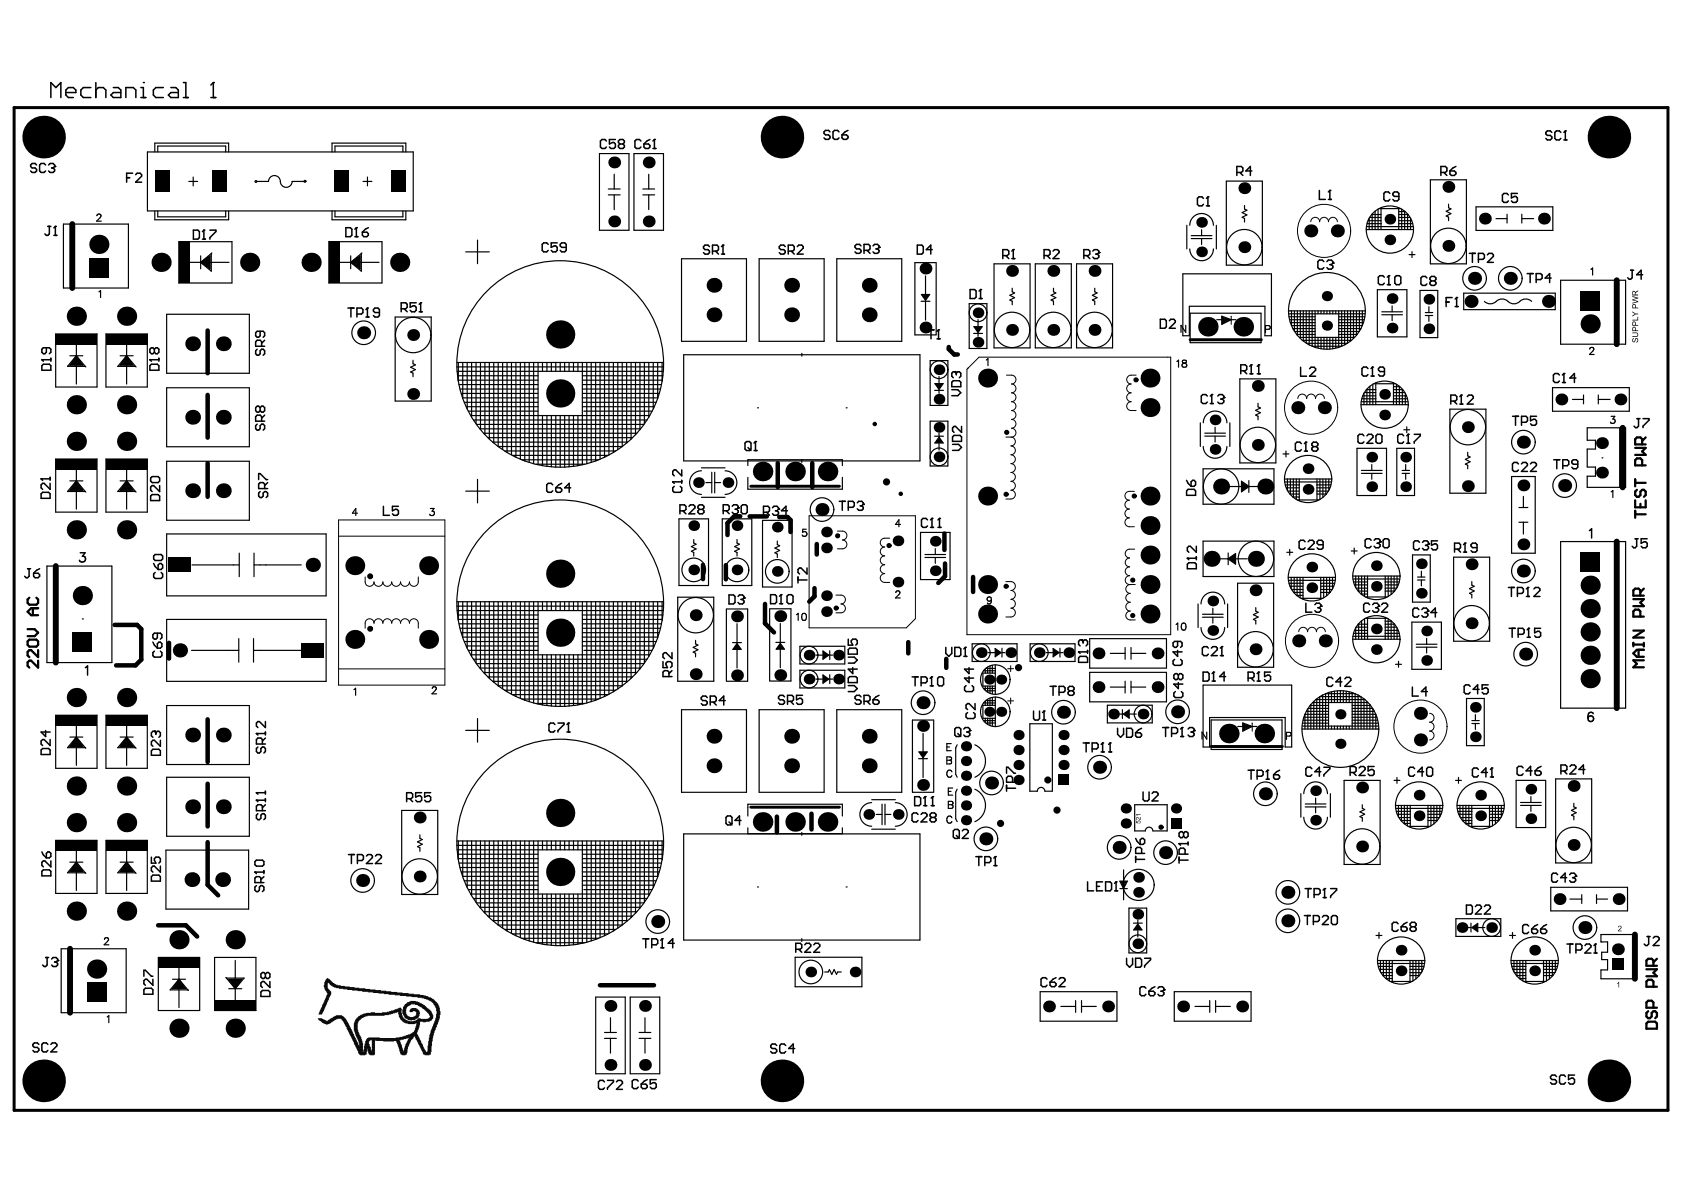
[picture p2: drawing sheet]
<svg xmlns="http://www.w3.org/2000/svg" width="297mm" height="210mm" viewBox="0 0 297 210" stroke-linecap="round" stroke-linejoin="round" font-family="sans-serif">
<g fill="#000">
<path d="M9.8 58.9h7.3v1.9h-7.3zM18.7 58.9h7.3v1.9h-7.3zM31.5 42.6h1.9v7.3h-1.9zM58 42.6h1.9v7.3h-1.9zM288 59.8l.2-.2-.2 .5 .2 .2 .3-.6h.4v.5l-.3 .2 .2-.3v-.2a.17 .17 0 0 0-.2-.1 .17 .17 0 0 0-.1 .2l-.1 .3-.3 .1-.2-.2zM287.9 58.6l.9 .1 .2 .2-.1 .4-.3 .1h-.7v-.1h.8l.2-.2-.2-.3h-.8zM287.9 54.9l.6 .4h.5v.1h-.5l-.6 .4v-.1l.5-.3-.5-.3zM287.9 56.4h.9v-.5h.2v.6h-1.1zM287.9 52.2l1.1 .3v.1l-.9 .3 .9 .2v.2l-1.1 .2v-.1l.9-.2-.9-.2v-.2l.9-.2-.9-.2zM9.8 81h7.3v1.8h-7.3zM18.7 81h7.3v1.8h-7.3zM9.8 126.2h7.3v1.8h-7.3z"/>
<path d="M18.7 126.2h7.3v1.8h-7.3zM9.8 148.2h7.3v1.9h-7.3zM18.7 148.2h7.3v1.9h-7.3zM200.4 144.2l.3-.1 .4 .4v-.4h.1v.6l-.6-.5-.1 .1 .1 .3h-.1zM200.4 144.8h.1v.3h.2v-.3l.3-.1 .2 .4-.2 .1 .1-.1a.18 .18 0 0 0-.2-.3 .18 .18 0 0 0-.1 .3v.1h-.4zM200.4 143.6h.8v.1h-.7l.2 .2h-.1zM27.9 168.9h7.3v1.9h-7.3zM37.9 176.4h7.2v1.8h-7.2zM285.3 173.4l.3-.2v1h-.1v-.8l-.2 .2zM285.5 163.3h.3l.2 .1v.3l-.5 .5h.5v.1h-.6l.5-.7-.1-.2-.4 .2z"/>
<path d="M288.1 51.5l-.1 .5h.4l-.1-.5zM288 51.4l.3-.1 .2 .3 .5-.4v.2l-.5 .4v.2h.5v.1h-1.1z"/>
<path d="M288.1 57.8v.5h.3v-.5zM288 57.7l.1-.1 .4 .1v.6h.5v.1h-1.1z"/>
<path d="M288.1 56.9v.4h.3v-.2a.19 .19 0 0 0-.1-.3 .19 .19 0 0 0-.2 .1zM288 56.8l.2-.1 .3 .1v.5h.5v.2h-1.1z"/>
<path d="M288.1 53.8v.5h.3v-.5zM288 53.7l.4-.1 .1 .7h.5v.1h-1.1z"/>
<circle cx="7.7" cy="24.2" r="3.8"/>
<circle cx="108.3" cy="28.7" r="1.04"/>
<circle cx="108.3" cy="39.1" r="1.04"/>
<circle cx="114.4" cy="39.1" r="1.04"/>
<circle cx="114.4" cy="28.7" r="1.04"/>
<circle cx="137.9" cy="24.2" r="3.8"/>
<circle cx="211.9" cy="39.2" r=".94"/>
<circle cx="219.5" cy="33.2" r="1.04"/>
<circle cx="245.2" cy="38.7" r=".94"/>
<circle cx="255.5" cy="33" r="1.04"/>
<circle cx="261.9" cy="38.6" r="1.04"/>
<circle cx="272.3" cy="38.6" r="1.04"/>
<circle cx="283.8" cy="24.2" r="3.8"/>
<circle cx="13.5" cy="55.8" r="1.7"/>
<circle cx="17.4" cy="43.1" r="1.7"/>
<circle cx="22.3" cy="55.8" r="1.7"/>
<circle cx="28.4" cy="46.3" r="1.7"/>
<circle cx="44" cy="46.3" r="1.7"/>
<circle cx="54.9" cy="46.3" r="1.7"/>
<circle cx="64.1" cy="58.7" r="1.15"/>
<circle cx="70.5" cy="46.3" r="1.7"/>
<circle cx="72.9" cy="59.1" r="1.04"/>
<circle cx="98.8" cy="59" r="2.49"/>
<circle cx="125.9" cy="50.3" r="1.31"/>
<circle cx="125.9" cy="55.5" r="1.31"/>
<circle cx="139.6" cy="55.5" r="1.31"/>
<circle cx="139.6" cy="50.3" r="1.31"/>
<circle cx="153.3" cy="50.3" r="1.31"/>
<circle cx="153.3" cy="55.5" r="1.31"/>
<circle cx="163.3" cy="57.8" r="1.04"/>
<circle cx="163.3" cy="47.4" r="1.04"/>
<circle cx="172.5" cy="55.2" r=".94"/>
<circle cx="178.5" cy="58.2" r="1.04"/>
<circle cx="178.5" cy="47.8" r="1.04"/>
<circle cx="185.8" cy="47.8" r="1.04"/>
<circle cx="185.8" cy="58.2" r="1.04"/>
<circle cx="193.1" cy="58.2" r="1.04"/>
<circle cx="193.1" cy="47.8" r="1.04"/>
<circle cx="211.9" cy="44.4" r=".94"/>
<circle cx="213.1" cy="57.6" r="1.72"/>
<circle cx="219.3" cy="57.6" r="1.72"/>
<circle cx="219.5" cy="43.6" r="1.04"/>
<circle cx="231.2" cy="40.7" r="1.15"/>
<circle cx="234.1" cy="52.2" r=".9"/>
<circle cx="234.1" cy="57.4" r=".9"/>
<circle cx="235.9" cy="40.7" r="1.15"/>
<circle cx="245.2" cy="42.3" r=".94"/>
<circle cx="245.6" cy="52.7" r=".94"/>
<circle cx="245.6" cy="57.9" r=".94"/>
<circle cx="252" cy="58" r=".94"/>
<circle cx="252" cy="52.8" r=".94"/>
<circle cx="255.5" cy="43.4" r="1.04"/>
<circle cx="259.5" cy="53.2" r="1.15"/>
<circle cx="260.1" cy="49.1" r="1.15"/>
<circle cx="266.4" cy="49.1" r="1.15"/>
<circle cx="273.1" cy="53.2" r="1.15"/>
<circle cx="280.5" cy="57.1" r="1.7"/>
<circle cx="13.5" cy="71.4" r="1.7"/>
<circle cx="13.5" cy="77.8" r="1.7"/>
<circle cx="22.3" cy="71.4" r="1.7"/>
<circle cx="22.3" cy="77.8" r="1.7"/>
<circle cx="34" cy="73.6" r="1.31"/>
<circle cx="34" cy="60.6" r="1.31"/>
<circle cx="39.4" cy="73.6" r="1.31"/>
<circle cx="39.4" cy="60.6" r="1.31"/>
<circle cx="72.9" cy="69.5" r="1.04"/>
<circle cx="98.8" cy="69.4" r="2.49"/>
<circle cx="154.3" cy="74.8" r=".4"/>
<circle cx="165.6" cy="75.4" r=".94"/>
<circle cx="165.6" cy="65.2" r=".94"/>
<circle cx="165.6" cy="70.4" r=".94"/>
<circle cx="172.5" cy="60.4" r=".94"/>
<circle cx="174.2" cy="66.7" r="1.67"/>
<circle cx="202.9" cy="71.9" r="1.67"/>
<circle cx="202.9" cy="66.7" r="1.67"/>
<circle cx="214.3" cy="74.1" r=".94"/>
<circle cx="214.3" cy="79.3" r=".94"/>
<circle cx="221.9" cy="68.1" r="1.04"/>
<circle cx="221.9" cy="78.5" r="1.04"/>
<circle cx="228.9" cy="71.9" r="1.15"/>
<circle cx="233.6" cy="71.9" r="1.15"/>
<circle cx="244.2" cy="69.6" r=".94"/>
<circle cx="244.2" cy="73.2" r=".94"/>
<circle cx="258.9" cy="75.3" r="1.04"/>
<circle cx="268.7" cy="78" r="1.15"/>
<circle cx="275.4" cy="70.5" r="1.04"/>
<circle cx="282.6" cy="78.2" r="1.04"/>
<circle cx="285.8" cy="70.5" r="1.04"/>
<circle cx="13.5" cy="93.5" r="1.7"/>
<circle cx="22.3" cy="93.5" r="1.7"/>
<circle cx="34" cy="86.6" r="1.31"/>
<circle cx="39.4" cy="86.6" r="1.31"/>
<circle cx="55.2" cy="99.6" r="1.25"/>
<circle cx="62.6" cy="99.8" r="1.67"/>
<circle cx="75.6" cy="99.8" r="1.67"/>
<circle cx="122.4" cy="92.7" r=".94"/>
<circle cx="123.2" cy="85.1" r=".94"/>
<circle cx="128.4" cy="85.1" r=".94"/>
<circle cx="130" cy="92.7" r=".94"/>
<circle cx="134.5" cy="83.2" r="1.72"/>
<circle cx="137.1" cy="93" r=".94"/>
<circle cx="140.2" cy="83.2" r="1.72"/>
<circle cx="145" cy="89.9" r="1.15"/>
<circle cx="145.8" cy="93.8" r=".94"/>
<circle cx="145.8" cy="96.6" r=".94"/>
<circle cx="146" cy="83.2" r="1.72"/>
<circle cx="156.4" cy="85" r=".63"/>
<circle cx="158.4" cy="95.4" r=".94"/>
<circle cx="158.9" cy="87.1" r=".4"/>
<circle cx="165" cy="95.5" r=".94"/>
<circle cx="165.6" cy="80.6" r=".94"/>
<circle cx="174.2" cy="87.5" r="1.67"/>
<circle cx="202.9" cy="97.9" r="1.67"/>
<circle cx="202.9" cy="87.5" r="1.67"/>
<circle cx="202.9" cy="92.7" r="1.67"/>
<circle cx="213.7" cy="98.6" r="1.41"/>
<circle cx="215.4" cy="85.8" r="1.41"/>
<circle cx="221.5" cy="98.6" r="1.41"/>
<circle cx="223.2" cy="85.8" r="1.41"/>
<circle cx="230.7" cy="82.7" r=".94"/>
<circle cx="230.7" cy="86.3" r=".94"/>
<circle cx="242" cy="85.8" r=".94"/>
<circle cx="242" cy="80.6" r=".94"/>
<circle cx="242.8" cy="99.8" r=".94"/>
<circle cx="247.9" cy="80.6" r=".94"/>
<circle cx="247.9" cy="85.8" r=".94"/>
<circle cx="250.7" cy="99.4" r=".94"/>
<circle cx="258.9" cy="85.7" r="1.04"/>
<circle cx="259.6" cy="99.5" r="1.04"/>
<circle cx="268.7" cy="96" r="1.04"/>
<circle cx="268.7" cy="85.6" r="1.04"/>
<circle cx="276" cy="85.7" r="1.15"/>
<circle cx="282.6" cy="83.4" r="1.04"/>
<circle cx="14.5" cy="105.1" r="1.7"/>
<circle cx="31.7" cy="114.7" r="1.25"/>
<circle cx="62.6" cy="112.8" r="1.67"/>
<circle cx="75.6" cy="112.8" r="1.67"/>
<circle cx="98.8" cy="111.6" r="2.49"/>
<circle cx="98.8" cy="101.2" r="2.49"/>
<circle cx="122.4" cy="100.5" r=".94"/>
<circle cx="122.7" cy="108.5" r="1.04"/>
<circle cx="122.7" cy="118.9" r="1.04"/>
<circle cx="130" cy="100.5" r=".94"/>
<circle cx="130" cy="108.7" r="1.04"/>
<circle cx="130" cy="119.1" r="1.04"/>
<circle cx="137.1" cy="100.8" r=".94"/>
<circle cx="137.6" cy="119.1" r="1.04"/>
<circle cx="137.6" cy="108.7" r="1.04"/>
<circle cx="142.7" cy="119.8" r=".94"/>
<circle cx="142.7" cy="115.6" r=".94"/>
<circle cx="145.8" cy="105.1" r=".94"/>
<circle cx="145.8" cy="107.9" r=".94"/>
<circle cx="147.9" cy="115.6" r=".94"/>
<circle cx="147.9" cy="119.8" r=".94"/>
<circle cx="158.4" cy="102.7" r=".94"/>
<circle cx="165" cy="100.7" r=".94"/>
<circle cx="173.1" cy="115.1" r=".94"/>
<circle cx="174.2" cy="108.3" r="1.67"/>
<circle cx="174.2" cy="103.1" r="1.67"/>
<circle cx="174.5" cy="119.9" r=".89"/>
<circle cx="176.6" cy="119.9" r=".89"/>
<circle cx="178.3" cy="115.1" r=".94"/>
<circle cx="179.7" cy="117.8" r=".63"/>
<circle cx="183.3" cy="115.1" r=".94"/>
<circle cx="188.5" cy="115.1" r=".94"/>
<circle cx="193.8" cy="115.2" r="1.04"/>
<circle cx="202.9" cy="103.1" r="1.67"/>
<circle cx="202.9" cy="108.3" r="1.67"/>
<circle cx="204.2" cy="115.2" r="1.04"/>
<circle cx="213.9" cy="106" r=".94"/>
<circle cx="213.9" cy="111.2" r=".94"/>
<circle cx="221.5" cy="104.1" r="1.04"/>
<circle cx="221.5" cy="114.5" r="1.04"/>
<circle cx="229.1" cy="113" r="1.15"/>
<circle cx="231.4" cy="103.7" r=".94"/>
<circle cx="231.4" cy="100" r=".94"/>
<circle cx="233.8" cy="113" r="1.15"/>
<circle cx="242.8" cy="110.9" r=".94"/>
<circle cx="242.8" cy="114.6" r=".94"/>
<circle cx="242.8" cy="103.4" r=".94"/>
<circle cx="250.7" cy="104.6" r=".94"/>
<circle cx="251.6" cy="116.5" r=".94"/>
<circle cx="251.6" cy="111.3" r=".94"/>
<circle cx="259.6" cy="109.9" r="1.04"/>
<circle cx="268.7" cy="100.7" r="1.15"/>
<circle cx="269.1" cy="115.4" r="1.15"/>
<circle cx="280.5" cy="107.3" r="1.7"/>
<circle cx="280.5" cy="115.6" r="1.7"/>
<circle cx="280.5" cy="111.5" r="1.7"/>
<circle cx="280.5" cy="119.7" r="1.7"/>
<circle cx="280.5" cy="103.2" r="1.7"/>
<circle cx="13.5" cy="138.6" r="1.7"/>
<circle cx="13.5" cy="123" r="1.7"/>
<circle cx="22.3" cy="138.6" r="1.7"/>
<circle cx="22.3" cy="123" r="1.7"/>
<circle cx="34" cy="129.7" r="1.31"/>
<circle cx="39.4" cy="129.7" r="1.31"/>
<circle cx="125.9" cy="129.9" r="1.31"/>
<circle cx="125.9" cy="135.1" r="1.31"/>
<circle cx="139.6" cy="129.9" r="1.31"/>
<circle cx="139.6" cy="135.1" r="1.31"/>
<circle cx="153.3" cy="135.1" r="1.31"/>
<circle cx="153.3" cy="129.9" r="1.31"/>
<circle cx="162.8" cy="138.5" r="1.04"/>
<circle cx="162.8" cy="123.9" r="1.15"/>
<circle cx="162.8" cy="128" r="1.04"/>
<circle cx="170.4" cy="136.8" r=".9"/>
<circle cx="170.4" cy="139.5" r=".9"/>
<circle cx="170.4" cy="131.6" r=".9"/>
<circle cx="170.4" cy="134.2" r=".9"/>
<circle cx="174.5" cy="125.6" r=".89"/>
<circle cx="174.9" cy="138.1" r="1.15"/>
<circle cx="176.6" cy="125.6" r=".89"/>
<circle cx="179.7" cy="129.7" r=".9"/>
<circle cx="179.7" cy="132.3" r=".9"/>
<circle cx="179.7" cy="137.6" r=".9"/>
<circle cx="179.7" cy="134.9" r=".9"/>
<circle cx="187.6" cy="125.6" r="1.15"/>
<circle cx="187.6" cy="129.7" r=".9"/>
<circle cx="187.6" cy="132.3" r=".9"/>
<circle cx="187.6" cy="134.9" r=".9"/>
<circle cx="193.8" cy="121.2" r="1.04"/>
<circle cx="194" cy="135.3" r="1.15"/>
<circle cx="196.4" cy="126" r=".94"/>
<circle cx="201.6" cy="126" r=".94"/>
<circle cx="204.2" cy="121.2" r="1.04"/>
<circle cx="207.7" cy="125.6" r="1.15"/>
<circle cx="216.8" cy="129.4" r="1.72"/>
<circle cx="223" cy="129.4" r="1.72"/>
<circle cx="232.1" cy="139.5" r=".94"/>
<circle cx="236.4" cy="126" r=".9"/>
<circle cx="236.4" cy="131.2" r=".9"/>
<circle cx="240.3" cy="138.9" r="1.04"/>
<circle cx="250.6" cy="130.5" r="1.15"/>
<circle cx="250.6" cy="125.8" r="1.15"/>
<circle cx="260.2" cy="130" r=".94"/>
<circle cx="260.2" cy="124.8" r=".94"/>
<circle cx="270" cy="139.2" r=".94"/>
<circle cx="277.6" cy="138.6" r="1.04"/>
<circle cx="13.5" cy="145.1" r="1.7"/>
<circle cx="22.3" cy="145.1" r="1.7"/>
<circle cx="33.9" cy="155.2" r="1.31"/>
<circle cx="34" cy="142.3" r="1.31"/>
<circle cx="39.3" cy="155.2" r="1.31"/>
<circle cx="39.4" cy="142.3" r="1.31"/>
<circle cx="64" cy="155.3" r="1.15"/>
<circle cx="74" cy="144.2" r="1.04"/>
<circle cx="74" cy="154.6" r="1.04"/>
<circle cx="98.8" cy="153.8" r="2.49"/>
<circle cx="98.8" cy="143.4" r="2.49"/>
<circle cx="134.5" cy="145" r="1.72"/>
<circle cx="140.2" cy="145" r="1.72"/>
<circle cx="146" cy="145" r="1.72"/>
<circle cx="153.2" cy="143.7" r=".94"/>
<circle cx="158.4" cy="143.7" r=".94"/>
<circle cx="170.4" cy="142.1" r=".9"/>
<circle cx="170.4" cy="144.7" r=".9"/>
<circle cx="173.9" cy="148" r="1.15"/>
<circle cx="176.5" cy="145.2" r=".63"/>
<circle cx="186.4" cy="142.9" r=".63"/>
<circle cx="197.4" cy="149.5" r="1.15"/>
<circle cx="198.6" cy="142.6" r=".9"/>
<circle cx="198.6" cy="145.2" r=".9"/>
<circle cx="200.8" cy="154.8" r=".94"/>
<circle cx="200.8" cy="157.4" r=".94"/>
<circle cx="205.6" cy="150.4" r="1.15"/>
<circle cx="207.4" cy="142.6" r=".9"/>
<circle cx="223.2" cy="140" r="1.15"/>
<circle cx="227.2" cy="157.4" r="1.15"/>
<circle cx="232.1" cy="144.7" r=".94"/>
<circle cx="240.3" cy="149.3" r="1.04"/>
<circle cx="250.3" cy="140.3" r=".94"/>
<circle cx="250.3" cy="143.9" r=".94"/>
<circle cx="261.2" cy="140.3" r=".94"/>
<circle cx="261.2" cy="143.9" r=".94"/>
<circle cx="270" cy="144.4" r=".94"/>
<circle cx="275.1" cy="158.6" r="1.04"/>
<circle cx="277.6" cy="149" r="1.04"/>
<circle cx="285.5" cy="158.6" r="1.04"/>
<circle cx="13.5" cy="160.7" r="1.7"/>
<circle cx="17" cy="170.9" r="1.7"/>
<circle cx="22.3" cy="160.7" r="1.7"/>
<circle cx="31.6" cy="165.8" r="1.7"/>
<circle cx="41.5" cy="165.8" r="1.7"/>
<circle cx="107.7" cy="177.4" r="1.04"/>
<circle cx="113.8" cy="177.4" r="1.04"/>
<circle cx="116" cy="162.6" r="1.15"/>
<circle cx="143" cy="171.4" r=".94"/>
<circle cx="150.8" cy="171.4" r=".94"/>
<circle cx="185" cy="177.5" r="1.04"/>
<circle cx="195.5" cy="177.5" r="1.04"/>
<circle cx="200.7" cy="166.5" r=".94"/>
<circle cx="200.7" cy="161.3" r=".94"/>
<circle cx="208.7" cy="177.5" r="1.04"/>
<circle cx="219.1" cy="177.5" r="1.04"/>
<circle cx="227.2" cy="162.4" r="1.15"/>
<circle cx="247.1" cy="171.2" r=".94"/>
<circle cx="247.1" cy="167.6" r=".94"/>
<circle cx="257.9" cy="163.6" r=".94"/>
<circle cx="263.1" cy="163.6" r=".94"/>
<circle cx="270.7" cy="171.2" r=".94"/>
<circle cx="270.7" cy="167.6" r=".94"/>
<circle cx="279.6" cy="163.6" r="1.15"/>
<circle cx="285.4" cy="167.4" r="1.04"/>
<circle cx="7.7" cy="190.6" r="3.8"/>
<circle cx="31.6" cy="181.4" r="1.7"/>
<circle cx="41.5" cy="181.4" r="1.7"/>
<circle cx="107.7" cy="187.8" r="1.04"/>
<circle cx="113.8" cy="187.8" r="1.04"/>
<circle cx="137.9" cy="190.6" r="3.8"/>
<circle cx="283.8" cy="190.6" r="3.8"/>
</g>
<g fill="#000">
<path d="M27.4 30.1h2.5v3.8h-2.5z" fill-rule="evenodd"/>
<path d="M37.5 30.1h2.5v3.8h-2.5z" fill-rule="evenodd"/>
<path d="M58.9 30.1h2.5v3.8h-2.5z" fill-rule="evenodd"/>
<path d="M69 30.1h2.5v3.8h-2.5z" fill-rule="evenodd"/>
<path d="M15.7 45.5h3.4v3.4h-3.4z" fill-rule="evenodd"/>
<path d="M278.8 51.3h3.4v3.4h-3.4z" fill-rule="evenodd"/>
<path d="M278.8 97.4h3.4v3.4h-3.4z" fill-rule="evenodd"/>
<path d="M12.8 111.6h3.4v3.4h-3.4z" fill-rule="evenodd"/>
<path d="M29.8 98.4h3.9v2.5h-3.9z" fill-rule="evenodd"/>
<path d="M53.2 113.5h3.9v2.5h-3.9z" fill-rule="evenodd"/>
<path d="M186.7 136.7h1.8v1.8h-1.8z" fill-rule="evenodd"/>
<path d="M206.5 144.3h1.8v1.8h-1.8z" fill-rule="evenodd"/>
<path d="M15.3 173.4h3.4v3.3h-3.4z" fill-rule="evenodd"/>
<path d="M284.3 169h2.1v2.1h-2.1z" fill-rule="evenodd"/>
</g>
<g fill="none" stroke="#000" stroke-width=".21">
<path d="M11.2 39.5h11.4v11.3h-11.4zM17.1 38.1l.2-.3h.3l.2 .2-.2 .4-.6 .6h.9M26 26.8h46.9v10.4h-46.9zM27.3 26.8v-1.6h13v1.6M27.3 37.2v1.6h13v-1.6M27.8 26.8v-1h12v1M27.8 37.2v1h12v-1M33.3 32h1.6M34.1 31.2v1.6M45.3 32h2.1a1.04 1.04 0 0 1 1-1 1.04 1.04 0 0 1 1 1 1.04 1.04 0 0 0 1.1 1 1.04 1.04 0 0 0 1-1h2.1M58.6 26.8v-1.6h13v1.6M58.6 37.2v1.6h13v-1.6"/>
<path d="M59.1 26.8v-1h12v1M59.1 37.2v1h12v-1M64 32h1.6M64.8 31.2v1.6M105.7 27.1h5.2v13.5h-5.2zM107.3 34.4h2.1M107.3 33.3h2.1M108.3 30.7v2.6M108.3 34.4v2.6M111.8 27.1h5.2v13.5h-5.2zM113.4 34.4h2.1M113.4 33.3h2.1"/>
<path d="M114.4 30.7v2.6M114.4 34.4v2.6M209.3 39.7v4.2M209.9 39.7a2.08 2.08 0 0 1 2-2 2.08 2.08 0 0 1 2.1 2M214.6 39.7v4.2M216.3 31.9h6.4v14.9h-6.4zM219.5 36.2v.7l.4 .2-.8 .4 .8 .4-.8 .4 .4 .2v.7M241 40h8.3M241.1 39.5h2.5M241.3 38.9h2.3M241.5 38.5v2M241.6 38.4h2"/>
<path d="M241.9 37.8h1.7M242 37.8v2.7M242.6 37.3v3.2M243.1 36.9v3.6M243.3 36.8h3.7M243.6 36.6v3.9M246.7 37.8h1.6M246.7 36.6v3.9M246.7 37.3h1.1M246.7 38.4h2M246.7 38.9h2.3M246.7 39.5h2.5"/>
<path d="M247.2 36.9v3.6M247.8 37.3v3.2M248.3 37.8v2.7M248.8 38.5v2M252.3 31.7h6.4v14.8h-6.4zM255.5 36v.6l.4 .3-.8 .4 .8 .4-.8 .4 .4 .2v.6M260.4 36.5h13.5v4.1h-13.5zM263.9 38.6h1.9M265.8 37.8v1.5M268.4 37.8v1.5M268.4 38.6h2.1M9.8 58.9h7.3v9.4h-7.3z"/>
<path d="M13.5 59.4v3.4M17.4 51.5l.3-.3v1.3M18.7 58.9h7.3v9.4h-7.3zM22.3 59.4v3.4M29.4 55.4h14.6v10.4h-14.6zM31.5 42.6h9.4v7.3h-9.4zM32.1 46.3h3.3M35.4 45.1v2.3M35.4 46.3l1.7-1.2v2.3zM35.6 46.3l1.4-1v1.9zM35.8 46.3l1.1-.8v1.5zM36 46.3l.7-.5v1z"/>
<path d="M36.2 46.3l.4-.3v.6zM36.4 46.3l.1-.1v.2zM37.1 46.3h3.3M37.3 44.7v3.1l-1.9-1.5M37.3 44.7l-1.9 1.6M37.4 44.6l-.1 .1M58 42.6h9.4v7.3h-9.4zM58.5 46.3h3.4M61.9 46.3l1.6-1.2v2.3zM61.9 45.1v2.3M62.1 46.3l1.3-1v1.9zM62.3 46.3l1-.8v1.5z"/>
<path d="M62.5 46.3l.7-.5v1zM62.7 46.3l.4-.3v.6zM62.9 46.3l.1-.1v.2zM63.5 46.3h3.4M63.7 44.7v3.1l-1.8-1.5M63.7 44.7l-1.8 1.6M63.8 44.6l-.1 .1M69.7 55.9h6.4v14.8h-6.4zM82.1 44.4h4.2M84.2 42.3v4.2M120.2 45.6h11.5v14.6h-11.5zM133.9 45.6h11.5v14.6h-11.5z"/>
<path d="M147.6 45.6h11.5v14.6h-11.5zM162.5 53.1h1.5M162.5 51.9h1.5l-.7 1.1zM162.7 52h1.1l-.5 .8zM162.9 52.2h.7l-.3 .4zM163.1 52.3h.3l-.1 .1zM163.3 48.7v3.2M163.3 53.1v3.4M165.1 46.3h-3.7v12.8h3.7M165.1 46.3v12.8M171 53.6h3.1v7.9h-3.1zM171.7 58.8h1.6"/>
<path d="M171.8 57.6h1.4l-.7 1.1zM172 57.7h1l-.5 .8zM172.2 57.8h.6l-.3 .4zM172.4 57.9h.2l-.1 .1zM172.5 56.4v1.1M172.5 58.8v.5M175.3 46.5h6.4v14.9h-6.4zM178.5 50.8v.7l.5 .2-.9 .4 .9 .4-.9 .4 .4 .2v.7M182.6 46.5h6.4v14.9h-6.4zM185.8 50.8v.7l.4 .2-.8 .4 .8 .4-.8 .4 .4 .2v.7M189.9 46.5h6.3v14.9h-6.3zM193.1 50.8v.7l.4 .2-.8 .4 .8 .4-.8 .4 .4 .2v.7"/>
<path d="M208.6 48.3h15.7v10.9h-1.2v-5.2h-13.3v5.2h-1.2zM209.1 57.4v1.2l-.8-1.2v1.2M209.9 43.9a2.08 2.08 0 0 0 2 2.1 2.08 2.08 0 0 0 2.1-2.1M209.9 55.2h12.5v5.2h-12.5zM210.1 42.1h3.7M210.1 41.6h3.7M211.9 40.5v1.1M211.9 42.1v1M214.6 56.4h.9M215.5 55.8l1.7 .6-1.7 .8zM215.6 56l1.4 .4-1.4 .6zM215.7 56.2l1 .2-1 .4z"/>
<path d="M216.2 56.4h-.4v.2l.5-.2M217.2 56.4h.8M223.2 58.1l.7-.1 .1-.2v-.2l-.8-.2v1.3M227.3 54.8h13.5M227.3 55.4h13.5M227.4 55.9h4.6M227.5 56.4h4.5M227.6 56.9h4.4M227.8 54.8v2.6h4.2M228.1 58h3.9M228.3 54.8v3.6M228.4 58.5h3.6"/>
<path d="M228.7 59h3.3M228.8 54.8v4.4M229.2 59.5h9.7M229.4 54.8v4.9M229.9 54.8v5.3M230.4 54.8v5.7M230.9 54.8v6M231.4 54.8v6.3M232 54.8v6.4M232.5 54.8v.6M232.5 59.5v1.9M233 54.8v.6"/>
<path d="M233 59.5v2M233.5 54.8v.6M233.5 59.5v2M234.1 54.8v.6M234.1 59.5v2.1M234.6 54.8v.6M234.6 59.5v2M235.1 54.8v.6M235.1 59.5v2M235.6 54.8v.6M235.6 59.5v1.9M236.1 58h3.9"/>
<path d="M236.1 56.4h4.5M236.1 54.8v6.4M236.1 59h3.3M236.1 56.9h4.4M236.1 55.9h4.6M236.1 58.5h3.6M236.7 54.8v6.3h-5.2M237.2 54.8v6M237.7 54.8v5.7M238.2 54.8v5.3M238.7 54.8v4.9M239.3 54.8v4.4"/>
<path d="M239.8 54.8v3.6M240.3 54.8v2.6h-4.2M241 40.5h8.3M243 51.1h5.2v8.3h-5.2zM243.7 55.5h3.7M243.7 55h3.7M245.6 54v1M245.6 55.5v1.1M248.5 44.9h1.1M249.1 44.4v1M250.5 51.2h3.1v8.4h-3.1zM251.4 55.1h1.3"/>
<path d="M251.4 55.7h1.3M252 54.1v1M252 55.7v1M258.2 51.7h16.1v2.9h-16.1zM270.2 53.2a1.67 1.67 0 0 0-2.5 .2 1.72 1.72 0 0 1-2.1-.5 1.72 1.72 0 0 0-2.1 .5 1.48 1.48 0 0 1-1.7-.2M275.3 49.4h11.4v11.3h-11.4zM280.6 47.5l.3-.2v1.2M12.3 62.8h2.3M13.4 63.9l.1-.1 .1 .1zM13.5 63.6l.3 .4h-.6zM13.5 63.4l.5 .7h-1.1zM13.5 63.2l.7 1h-1.5z"/>
<path d="M13.5 63l.9 1.3h-1.9zM13.5 64.4v3.3M13.5 62.8l1.1 1.6h-2.3zM13.5 62.8l1.5 1.8M13.5 62.8l-1.6 1.8h3.1M15 64.6l.1 .1M21.2 62.8h2.3M22.2 63.9l.1-.1 .1 .1zM22.3 63.6l.3 .4h-.6zM22.3 63.4l.6 .7h-1.1zM22.3 63.2l.8 1h-1.5zM22.3 63l1 1.3h-1.9z"/>
<path d="M22.3 64.4v3.3M22.3 62.8l1.2 1.6h-2.3zM22.3 62.8l-1.5 1.8h3.1M22.3 62.8l1.6 1.8M23.9 64.6l.1 .1M29.4 68.4h14.6v10.4h-14.6zM72.8 63.5v.7l.5 .2-.9 .4 .9 .4-.9 .4 .4 .2v.6M80.6 63.9h36.4M80.6 64.7h36.4M80.6 65.5h36.4M80.7 66.3h14.2M80.8 63.9v3.3"/>
<path d="M80.8 67.1h14.1M80.9 67.8h14M81.2 68.6h13.7M81.4 69.4h13.5M81.6 63.9v6.3M81.6 70.2h13.3M81.9 71h13M82.2 71.7h12.7M82.4 63.9v8.2M82.6 72.5h12.3M83 73.3h31.6M83.2 63.9v9.7"/>
<path d="M83.5 74.1h30.6M84 63.9v10.9M84.1 74.9h29.5M84.6 75.6h28.4M84.7 63.9v11.8M85.3 76.4h27M85.5 63.9v12.7M86.1 77.2h25.5M86.3 63.9v13.6M86.9 78h23.8M87.1 63.9v14.2M87.9 63.9v14.9h21.9v-14.9"/>
<path d="M88.7 63.9v15.4M89 79.5h19.6M89.4 63.9v15.9M90.2 63.9v16.3M91 63.9v16.7M91.8 63.9v17.1M92.6 63.9v17.4M93.3 63.9v17.7M94.1 63.9v17.9M94.9 63.9v18.1M95.7 63.9v1.6M95.7 73.3v8.8"/>
<path d="M96.5 63.9v1.6M96.5 73.3v8.9M97.3 63.9v1.6M97.3 73.3v9.1M98 63.9v1.6M98 73.3v9.1M98.8 63.9v1.6M98.8 73.3v9.1M99.6 63.9v1.6M99.6 73.3v9.1M100.4 63.9v1.6M100.4 73.3v9.1"/>
<path d="M101.2 63.9v1.6M101.2 73.3v8.9M101.9 63.9v1.6M101.9 73.3v8.8M102.7 63.9v18.1M102.7 71.7h12.7M102.7 71h13M102.7 70.2h13.3M102.7 69.4h13.6M102.7 68.6h13.8M102.7 67.8h14M102.7 67.1h14.1"/>
<path d="M102.7 66.3h14.2M103 72.5h12M103.5 63.9v17.9M104.3 63.9v17.7M105.1 63.9v17.4M105.8 63.9v17.1M106.6 63.9v16.7M107.4 63.9v16.4M108.2 63.9v15.9M109 63.9v15.4M110.5 63.9v14.2M111.3 63.9v13.6"/>
<path d="M112.1 63.9v12.8M112.9 63.9v11.9M113.7 63.9v10.9M114.4 63.9v9.7M115.2 63.9v8.2M116 63.9v6.3M116.8 63.9v3.4M120.6 62.6h41.7v18.7h-41.7zM133.6 71.9h.1M141.4 62.3v.5M149.2 71.9h.1M164.1 63.6h3.1v7.9h-3.1z"/>
<path d="M164.1 74.3h3.1v7.9h-3.1zM164.9 76.9h1.5M164.9 68.9h1.5M164.9 67.7h1.5l-.8 1zM165.1 67.8h1.1l-.6 .7zM165.3 67.9h.6l-.3 .4zM165.5 77.8l.1-.1 .1 .1zM165.5 68h.2l-.1 .1zM165.6 66.4v1.2M165.6 68.9v.5M165.6 76.4v.5M165.6 78.2v1.2"/>
<path d="M165.6 77.1l.8 1h-1.5zM165.6 77.3l.6 .7h-1.1zM165.6 77.5l.3 .4h-.6zM174 63.5l.3-.2v1.2M207.6 63.8l.3-.3v1.3M208.6 63.6v.3l.6 .2 .1 .3a.42 .42 0 0 1-.4 .4 .42 .42 0 0 1-.4-.4l.2-.3 .5-.2 .1-.2a.47 .47 0 0 0-.7-.1zM211.7 74.6v4.1M212.2 78.7a2.08 2.08 0 0 0 2.1 2.1 2.08 2.08 0 0 0 2.1-2.1M212.2 74.6a2.08 2.08 0 0 1 2.1-2.1 2.08 2.08 0 0 1 2.1 2.1M212.5 76.4h3.7M212.5 76.9h3.7M214.3 75.4v1"/>
<path d="M214.3 76.9v1.1M216.9 74.6v4.1M218.7 66.8h6.3v14.9h-6.3zM221.9 71.1v.7l.4 .2-.8 .4 .8 .4-.8 .4 .4 .2v.6M226.8 79.5v1.1M229.7 60h8.7M230.5 60.6h7.1M239.4 79.1h5.2v8.3h-5.2zM240.1 71.4h8.3M240.1 70.9h8.2M240.2 70.3h2.5M240.4 69.8h2.3"/>
<path d="M240.6 69.4v2M240.6 69.2h2.1M241 68.7h1.7M241.1 68.7v2.7M241.6 68.2v3.2M242.1 67.8v3.6M242.4 67.7h3.7M242.7 67.5v3.9M245.8 67.5v3.9M245.8 69.2h2M245.8 69.8h2.3M245.8 70.3h2.4"/>
<path d="M245.8 68.2h1.1M245.8 68.7h1.6M246.3 67.8v3.6M246.4 79.1h3.1v8.3h-3.1zM246.8 68.2v3.2M247.4 68.7v2.7M247.6 75.8h1.1M247.9 69.4v2M248.1 75.3v1M255.7 72.2h6.4v14.8h-6.4zM258.9 79.8v.6l.4 .2-.8 .4 .8 .4-.8 .5 .4 .2v.6M273.8 68.4h13.6v4.1h-13.6z"/>
<path d="M277.4 70.5h1.9M279.3 69.7v1.5M280.4 61.6l.3-.3h.2l.2 .2-.1 .4-.6 .6h.8M281.9 70.5h2.1M281.9 69.7v1.5M284.2 73.4h.6l-.3 .5a.42 .42 0 0 1 .3 .7 .42 .42 0 0 1-.7-.2M285.7 75.6v10.4M8.3 99.8h11.4v17.1h-11.4zM9.8 81h7.3v9.3h-7.3zM12.3 84.8h2.3M13.4 86l.1-.1 .1 .1zM13.5 85.7l.3 .4h-.6z"/>
<path d="M13.5 85.4l.5 .8h-1.1zM13.5 81.5v3.3M13.5 86.5v3.3M13.5 85.2l.7 1.1h-1.5zM13.5 85l.9 1.4h-1.9zM13.5 84.8l1.1 1.7h-2.3zM13.5 84.8l1.5 1.9M13.5 84.8l-1.6 1.9h3.1M15 86.7l.1 .1M18.7 81h7.3v9.3h-7.3zM21.2 84.8h2.3M22.2 86l.1-.1 .1 .1z"/>
<path d="M22.3 85.7l.3 .4h-.6zM22.3 85.4l.6 .8h-1.1zM22.3 81.5v3.3M22.3 86.5v3.3M22.3 85.2l.8 1.1h-1.5zM22.3 85l1 1.4h-1.9zM22.3 84.8l1.2 1.7h-2.3zM22.3 84.8l-1.5 1.9h3.1M22.3 84.8l1.6 1.9M23.9 86.7l.1 .1M29.4 81.4h14.6v10.4h-14.6zM29.4 94.2h28.1v10.9h-28.1z"/>
<path d="M33.9 99.6h8.3M42.2 97.6v4.1M44.8 99.6h8.3M44.8 97.6v4.1M63.1 90.5h-.9l.6-.8v1.2M75.9 89.7h.7l-.4 .5a.42 .42 0 0 1 .3 .6 .42 .42 0 0 1-.7-.1M82.1 86.6h4.2M84.2 84.5v4.2M90.4 80.3h16.9M92 81.1h13.6M94.5 81.9h8.6M119.8 91.5h5.2v11.8h-5.2z"/>
<path d="M122.4 95.2v.6l.4 .2-.8 .4 .8 .4-.8 .4 .4 .3v.6M123.7 83a2.08 2.08 0 0 0-2.1 2.1 2.08 2.08 0 0 0 2.1 2.1M123.7 87.7h4.2M123.7 82.5h4.2M124.5 85.1h1M125.5 83.3v3.6M126.1 85.1h1M126.1 83.3v3.6M127.4 91.5h5.2v11.8h-5.2zM127.9 83a2.08 2.08 0 0 1 2.1 2.1 2.08 2.08 0 0 1-2.1 2.1M130 95.2v.6l.4 .2-.8 .4 .8 .4-.8 .4 .4 .3v.6M131.9 82.1v-1h16.7v1"/>
<path d="M131.9 84.2v2.1h16.7v-2.1M134.5 91.8h5.2v11.7h-5.2zM137.1 95.4v.7l.4 .2-.8 .4 .8 .4-.8 .4 .4 .2v.6M141.4 81v.6M142.2 93.4h-.6v.5a.44 .44 0 0 1 .6 0 .44 .44 0 0 1-.1 .6 .44 .44 0 0 1-.6-.1M158.9 92.5h-.9l.6-.8v1.2M162.4 93.9h5.2v8.3h-5.2zM163.2 98.3h3.6M163.2 97.8h3.6M165 96.8v1M165 98.3v1.1M212.2 82.7h12.5v6.2h-12.5z"/>
<path d="M212.2 95.4h12.5v6.3h-12.5zM214.9 98.6h1.7M216.6 98.6l1.3-1v1.9zM216.6 97.5v2.1M216.8 98.6l1-.8v1.5zM216.9 85.8h2.1M217 98.6l.7-.6v1.1zM217.2 98.6l.4-.3v.6zM217.4 98.6l.1-.1v.2zM217.9 98.6h2.1M219 84.9l1.3 .9-1.3 1zM219.1 85.1l1 .7-1 .7z"/>
<path d="M219.2 85.3l.7 .5-.7 .5zM219.3 85.5l.4 .3-.4 .3zM219.4 85.7l.1 .1-.1 .1zM220.3 84.8v2.1M220.3 85.8h1.7M226.3 80.1h1.1M226.6 84.5h8.3M226.6 85h8.3M226.7 85.5h2.5M226.9 86.1h2.3M227 97.4h1M227.1 84.5v2"/>
<path d="M227.2 86.6h2M227.5 96.9v1M227.6 87.1h1.6M227.6 84.5v2.7M228.1 87.7h1.1M228.1 84.5v3.2M228.7 84.5v3.6M228.9 88.2h3.7M229.2 84.5v3.8M232.3 84.5v3.8M232.3 86.6h2M232.3 87.1h1.7"/>
<path d="M232.3 86.1h2.3M232.3 85.5h2.4M232.8 84.5v3.6M233.3 84.5v3.2M233.9 84.5v2.7M234.4 84.5v2M238.3 97.2h1.1M238.9 96.7v1M240.1 83h3.7M240.1 83.5h3.7M242 81.9v1.1M242 83.5v1"/>
<path d="M247.3 83h1.3M247.3 83.5h1.3M247.9 81.9v1.1M247.9 83.5v1M249.2 97.9h3.1v8.3h-3.1zM256.4 98.3h6.4v14.8h-6.4zM266.6 84.1h4.2v13.5h-4.2zM267.9 92.1h1.6M267.9 89.5h1.6M268.7 87.6v1.9M268.7 92.1v2.1M275.3 95.5h11.4v29.4h-11.4z"/>
<path d="M280 86h6.7v-10.5h-6.7v2.2h1.4v1.5h-1.4v3.2h1.4v1.6h-1.4v2M282.6 80.8h.1M284.2 86.8l.3-.3v1.3M14.5 109.2h.1M29.4 109.3h28.1v10.9h-28.1zM33.8 114.7h8.3M42.1 112.6v4.2M44.7 114.7h8.4M44.7 112.6v4.2M80.6 106.1h36.4M80.6 106.9h36.4M80.6 107.7h36.4"/>
<path d="M80.7 108.5h14.2M80.8 106.1v3.3M80.8 109.3h14.1M80.9 110h14M81.2 110.8h13.7M81.4 111.6h13.5M81.6 106.1v6.3M81.6 112.4h13.3M82.2 113.9h12.7M82.4 106.1v8.2M82.6 114.7h12.3M83 115.5h31.6"/>
<path d="M83.2 106.1v9.7M83.5 116.3h30.6M84 106.1v10.9M84.1 117.1h29.5M84.6 117.8h28.4M84.7 106.1v11.8M85.3 118.6h27M85.5 106.1v12.7M86.1 119.4h25.5M86.3 106.1v13.6M87.1 106.1v14.2M87.9 106.1v14.9h21.9v-14.9"/>
<path d="M88.7 106.1v15.4M89.4 106.1v15.9M90.2 106.1v16.3M91 106.1v16.7M91.8 106.1v17.1M92.6 106.1v17.4M93.3 106.1v17.7M94.1 106.1v17.9M94.9 106.1v18.1M94.9 113.2h-13M95.7 106.1v1.6M95.7 115.5v8.8"/>
<path d="M96.5 106.1v1.6M96.5 115.5v8.9M97.3 106.1v1.6M97.3 115.5v9.1M98 106.1v1.6M98 115.5v9.1M98.8 106.1v1.6M98.8 115.5v9.1M99.6 106.1v1.6M99.6 115.5v9.1M100.4 106.1v1.6M100.4 115.5v9.1"/>
<path d="M101.2 106.1v1.6M101.2 115.5v8.9M101.9 106.1v1.6M101.9 115.5v8.8M102.7 106.1v18.1M102.7 113.9h12.7M102.7 113.2h13M102.7 112.4h13.3M102.7 111.6h13.6M102.7 110.8h13.8M102.7 110h14M102.7 108.5h14.2"/>
<path d="M102.7 109.3h14.1M103 114.7h12M103.5 106.1v17.9M104.3 106.1v17.7M105.1 106.1v17.4M105.8 106.1v17.1M106.6 106.1v16.7M107.4 106.1v16.4M108.2 106.1v15.9M109 106.1v15.4M110.5 106.1v14.2M111.3 106.1v13.6"/>
<path d="M112.1 106.1v12.8M112.9 106.1v11.9M113.7 106.1v10.9M114.4 106.1v9.7M115.2 106.1v8.2M116 106.1v6.3M116.8 106.1v3.4M119.5 105.3h6.4v14.9h-6.4zM122.7 112.9v.7l.4 .2-.8 .4 .8 .4-.8 .4 .4 .2v.7M128.1 107.4v12.8M128.2 107.4h3.7v12.8h-3.7M129.2 113.3h1.6"/>
<path d="M129.9 114.2l.1-.1 .1 .1zM130 113.5l.7 1h-1.4zM130 113.7l.5 .7h-1zM130 113.9l.3 .4h-.6zM130 110v3.3M130 114.5v3.3M135.8 107.4v12.7M135.8 107.4h3.7v12.7h-3.7M136.9 113.3h1.5M137.5 114.2l.1-.1 .1 .1zM137.6 113.7l.6 .7h-1.1zM137.6 113.9l.3 .4h-.6z"/>
<path d="M137.6 113.5l.8 1h-1.5zM137.6 110v3.3M137.6 114.5v3.3M140.5 108.4l.3-.2v1.2M141.1 114h7.9v3.1h-7.9zM141.1 118.2h7.9v3.1h-7.9zM141.6 108.2a.41 .41 0 0 1 .6 .2v.3a.54 .54 0 0 1-.4 .7 .8 .8 0 0 1-.2-1.2zM143.9 119.8h1.2M143.9 115.6h1.2M145.2 119.1l1 .7-1 .7zM145.2 114.8l1 .8-1 .7zM145.3 119.3l.7 .5-.7 .5z"/>
<path d="M145.3 115l.7 .6-.7 .5zM145.4 119.5l.4 .3-.4 .3zM145.4 115.2l.4 .4-.4 .3zM145.5 119.7l.1 .1-.1 .1zM145.5 115.5l.1 .1-.1 .1zM146.4 114.8v1.5M146.4 119v1.6M146.4 119.8h.5M146.4 115.6h.5M158 104.5l.3-.3h.2l.2 .3-.1 .4-.6 .6h.8M171.5 113.6h7.9v3.1h-7.9zM173.5 118.3h2.1"/>
<path d="M173.8 118v.7M174 117.9h1.6M174.2 117.7v1M174.3 115.1h1.1M174.6 117.5v1.2M174.9 105.7a.59 .59 0 0 1-.5 .8l-.2-.1M175 117.4v1.3M175.5 114.4l1.1 .7-1.1 .7zM175.6 118.7h-2.2v2.3h2.2M175.6 117.3v5.2M175.6 114.6l.8 .5-.8 .5zM175.7 114.8l.5 .3-.5 .3z"/>
<path d="M175.9 115l.1 .1-.1 .1zM176.7 115.1h.6M176.7 114.3v1.6M181.7 113.6h7.9v3.1h-7.9zM184.5 115.1h1.2M185.8 114.4l1 .7-1 .7zM185.9 114.6l.7 .5-.7 .5zM186 114.8l.4 .3-.4 .3zM186.1 115l.1 .1-.1 .1zM187 115.1h.5M187 114.3v1.6M192.2 112.6h13.6v5.3h-13.6z"/>
<path d="M192.2 118.6h13.6v5.2h-13.6zM195.9 115.2h2.6M198.5 114.2v2.1M199.5 114.2v2.1M199.5 115.2h2.6M207.4 110.1l.3-.2v1.3M208.5 110a.41 .41 0 0 1 .6 .1l.1 .3a.54 .54 0 0 1-.5 .8 .8 .8 0 0 1-.2-1.2zM211.3 106.5v4.2M211.8 110.7a2.08 2.08 0 0 0 2.1 2.1 2.08 2.08 0 0 0 2.1-2.1M211.8 106.5a2.08 2.08 0 0 1 2.1-2.1 2.08 2.08 0 0 1 2.1 2.1M212.1 108.9h3.7M212.1 108.4h3.7"/>
<path d="M213.9 107.3v1.1M213.9 108.9v1M216.5 106.5v4.2M218.3 102.9h6.4v14.8h-6.4zM221.5 107.2v.6l.4 .2-.8 .4 .8 .4-.8 .5 .4 .2v.6M227.2 101.8h8.4M227.3 102.4h8.2M227.4 102.9h2.4M227.5 103.4h2.3M227.8 101.8v2M227.9 104h1.9M228.2 104.5h1.6"/>
<path d="M228.3 101.8v2.7M228.7 105h1.1M228.8 101.8v3.3M229.3 101.8v3.6M229.5 105.5h3.8M229.8 101.8v3.9M233 101.8v3.9M233 104.5h1.6M233 104h2M233 103.4h2.3M233 102.9h2.4M233.5 101.8v3.6"/>
<path d="M234 101.8v3.3M234.5 101.8v2.7M235 101.8v2M238.6 112.8h8.3M238.6 101.6h8.3M238.7 112.2h8.2M238.7 102.1h8.2M238.8 111.7h2.4M238.8 102.6h2.4M238.9 103.2h2.3M238.9 111.2h2.3M239.1 101.6v2"/>
<path d="M239.1 110.8v2M239.2 110.6h2M239.2 103.7h2M239.5 110.1h1.7M239.6 104.3h1.6M239.7 101.6v2.7M239.7 110v2.8M240.1 104.8h1.1M240.2 101.6v3.2M240.2 109.5v3.3M240.7 101.6v3.6M240.7 109.2v3.6"/>
<path d="M240.9 105.3h3.8M240.9 109.1h3.8M241.2 101.6v3.9M241.2 108.9v3.9M244.3 101.6v3.9M244.3 108.9v3.9M244.3 109.6h1.1M244.3 111.7h2.5M244.3 110.1h1.7M244.3 110.6h2M244.3 104.3h1.7M244.3 103.7h2.1"/>
<path d="M244.3 103.2h2.3M244.3 102.6h2.5M244.3 111.2h2.3M244.9 101.6v3.6M244.9 109.2v3.6M245.4 101.6v3.2M245.4 109.5v3.3M245.9 101.6v2.7M245.9 110v2.8M246.2 117.2h1M246.4 101.6v2M246.4 110.8v2"/>
<path d="M246.7 116.7v1M249 109.7h5.2v8.4h-5.2zM249.8 114.2h3.7M249.8 113.6h3.7M250 102.3h1.3M250 101.8h1.3M250.7 100.7v1.1M250.7 102.3v1M251.6 112.6v1M251.6 114.2v1M259.6 102.6v.6l.4 .2-.8 .4 .8 .4-.8 .5 .4 .2v.6M9.8 126.2h7.3v9.3h-7.3z"/>
<path d="M12.3 130h2.3M13.4 131.2l.1-.2 .1 .2zM13.5 130.8l.3 .5h-.6zM13.5 130.6l.5 .8h-1.1zM13.5 130.4l.7 1.1h-1.5zM13.5 126.7v3.3M13.5 131.7v3.3M13.5 130l1.1 1.7h-2.3zM13.5 130.2l.9 1.4h-1.9zM13.5 130l1.5 1.9M13.5 130l-1.6 1.9h3.1M15 131.9l.1 .1"/>
<path d="M18.7 126.2h7.3v9.3h-7.3zM21.2 130h2.3M22.2 131.2l.1-.2 .1 .2zM22.3 130.8l.3 .5h-.6zM22.3 130.6l.6 .8h-1.1zM22.3 130.4l.8 1.1h-1.5zM22.3 126.7v3.3M22.3 131.7v3.3M22.3 130l1.2 1.7h-2.3zM22.3 130.2l1 1.4h-1.9zM22.3 130l-1.5 1.9h3.1M22.3 130l1.6 1.9"/>
<path d="M23.9 131.9l.1 .1M29.4 124.5h14.6v10.4h-14.6zM29.4 137.1h14.6v10.4h-14.6zM62.4 121.6l.3-.2v1.2M76.2 121.4l.3-.3h.2l.3 .3-.2 .4-.6 .6h.8M82.1 128.8h4.2M84.2 126.7v4.2M86.9 120.2h23.8M89 121.7h19.6M90.4 122.5h16.9M92 123.3h13.6M94.5 124.1h8.6"/>
<path d="M120.2 125.2h11.5v14.6h-11.5zM133.9 125.2h11.5v14.6h-11.5zM147.6 125.2h11.5v14.6h-11.5zM162 133.8h1.6M162.1 132.6h1.4l-.7 1.1zM162.3 132.7h1l-.5 .8zM162.5 132.8h.6l-.3 .4zM162.7 132.9h.2l-.1 .1zM162.8 129.3v3.3M162.8 133.8v3.4M164.6 127h-3.7v12.8h3.7M164.7 127v12.8"/>
<path d="M167 131.8h.5M167 133.5l.8 .1v.3l-.3 .2 .3 .2-.1 .4-.7 .1zM167 134.1h.5M167.3 139.6h.4M167.8 131.2h-.8v1.2h.8M167.9 136.1a.46 .46 0 0 0-.5-.3 .46 .46 0 0 0-.4 .5v.3a.46 .46 0 0 0 .4 .5 .46 .46 0 0 0 .5-.3M168 139h-.7v1.3h.7M168.8 139.2l-.2 .5v4.7l.2 .5M168.8 131.4l-.2 .5v4.7l.2 .5M172 131.4a3.1 3.1 0 0 1 1.8 2.8 3.1 3.1 0 0 1-1.8 2.9M172 139.2a3.1 3.1 0 0 1 1.8 2.9 3.1 3.1 0 0 1-1.8 2.8M173.5 127.1h2.1"/>
<path d="M173.5 121.4h2.1M173.5 124h2.1M173.8 121v.7M173.8 123.7v.7M173.8 126.7v.7M174 127.5h1.6M174 123.6h1.6M174 121.9h1.6M174.2 121v1.1M174.2 123.4v1M174.2 126.7v1M174.6 121v1.3"/>
<path d="M174.6 123.2v1.2M174.6 126.7v1.2M175 121v1.4M175 123.1v1.3M175 126.7v1.4M175.6 124.4h-2.2v2.3h2.2M175.6 123v5.2M181.7 127.7h3.9v11.9h-1.3a.67 .67 0 0 0-.7-.7 .67 .67 0 0 0-.6 .7h-1.3zM195.3 124.4h7.9v3.1h-7.9zM195.9 121.2h2.6M197.5 126h.5M198 125.2v1.5"/>
<path d="M198.1 126l1.1-.8v1.5zM198.3 126l.8-.6v1.1zM198.5 120.2v2M198.6 126l.4-.4v.7zM198.8 126l.1-.2v.3zM199.3 126h1.1M199.5 120.2v2M199.5 121.2h2.6M212.2 120.8h15.6v11h-1.1v-5.2h-13.3v5.2h-1.2zM212.9 129.1v1.3l-.9-1.3v1.3M213.6 127h12.5v5.2h-12.5zM218.3 128.1h.9"/>
<path d="M219.2 127.5l1.7 .6-1.7 .9zM219.3 127.7l1.4 .4-1.4 .7zM219.4 127.9l1 .2-1 .5zM219.9 128.1h-.4v.2l.5-.2M220.9 128.1h.8M226.9 129.8h.7l.2-.2-.1-.3-.8-.1v1.2M229.5 140v4.2M229.7 128.6h13.5M229.7 128.1h13.4M229.8 127.6h4.5M229.9 127h4.4M230 140a2.08 2.08 0 0 1 2.1-2.1 2.08 2.08 0 0 1 2 2.1"/>
<path d="M230 126.5h4.3M230.4 125.5h3.9M230.7 125v3.6M230.7 125h3.6M231.1 124.4h3.2M231.2 124.3v4.3M231.5 123.9h9.8M231.7 123.7v4.9M232.1 123.4h8.6M232.3 123.3v5.3M232.8 122.9v5.7M232.8 122.9h7.2"/>
<path d="M233.3 122.6v6M234.3 126h-4.1v2.6M234.3 122.2v6.4M234.7 140v4.2M234.9 122v1.9M234.9 128.1v.5M235.4 121.9v2M235.4 128.1v.5M235.9 121.9v2M235.9 128.1v.5M236.4 121.8v2.1M236.4 128.1v.5"/>
<path d="M236.9 121.9v2M236.9 128.1v.5M237.1 137.7h6.3v14.8h-6.3zM237.5 121.9v2M237.5 128.1v.5M238 122v1.9M238 128.1v.5M238.5 126h4.2v2.6M238.5 122.2v6.4M238.5 126.5h4.3M238.5 127h4.5M238.5 127.6h4.6"/>
<path d="M238.5 124.4h3.2M238.5 125h3.6M238.5 125.5h3.9M239 122.4h-5.2v6.2M239 122.4v6.2M239.6 122.6v6M240.1 122.9v5.7M240.6 123.3v5.3M241.1 123.8v4.8M241.6 124.3v4.3M242.2 125v3.6M245.9 137.7h1"/>
<path d="M246.4 137.1v1.1M256.7 137.7h1.1M257.3 137.1v1.1M258.7 123.2h3.1v8.3h-3.1zM259.6 127.1h1.3M259.6 127.6h1.3M260.2 126.1v1M260.2 127.6v1.1M267.4 137.6h5.2v8.4h-5.2zM274.4 137.4h6.4v14.8h-6.4zM9.8 148.2h7.3v9.4h-7.3zM12.3 152.1h2.3"/>
<path d="M13.4 153.2l.1-.1 .1 .1zM13.5 152.9l.3 .4h-.6zM13.5 152.7l.5 .7h-1.1zM13.5 148.7v3.4M13.5 153.7v3.4M13.5 152.1l1.1 1.6h-2.3zM13.5 152.5l.7 1h-1.5zM13.5 152.3l.9 1.3h-1.9zM13.5 152.1l1.5 1.8M13.5 152.1l-1.6 1.8h3.1M15 153.9l.1 .2M18.7 148.2h7.3v9.4h-7.3z"/>
<path d="M21.2 152.1h2.3M22.2 153.2l.1-.1 .1 .1zM22.3 152.9l.3 .4h-.6zM22.3 152.7l.6 .7h-1.1zM22.3 148.7v3.4M22.3 153.7v3.4M22.3 152.1l1.2 1.6h-2.3zM22.3 152.5l.8 1h-1.5zM22.3 152.3l1 1.3h-1.9zM22.3 152.1l-1.5 1.8h3.1M22.3 152.1l1.6 1.8M23.9 153.9l.1 .2"/>
<path d="M29.3 150h14.6v10.4h-14.6zM70.9 142.9h6.3v14.9h-6.3zM74.1 147.3v.6l.4 .2-.9 .4 .9 .4-.9 .4 .5 .2v.7M80.6 148.3h36.4M80.6 149.1h36.4M80.6 149.9h36.4M80.7 150.7h14.2M80.8 148.3v3.3M80.8 151.5h14.1M80.9 152.2h14M81.2 153h13.7M81.4 153.8h13.5"/>
<path d="M81.6 148.3v6.3M81.6 154.6h13.3M81.9 155.4h13M82.2 156.1h12.7M82.4 148.3v8.2M82.6 156.9h12.3M83 157.7h31.6M83.2 148.3v9.7M83.5 158.5h30.6M84 148.3v10.9M84.1 159.3h29.5M84.7 148.3v11.8"/>
<path d="M85.5 148.3v12.7M86.3 148.3v13.6M87.1 148.3v14.2M87.9 148.3v14.9h21.9v-14.9M88.7 148.3v15.4M89.4 148.3v15.9M90.2 148.3v16.3M91 148.3v16.7M91.8 148.3v17.1M92.6 148.3v17.4M93.3 148.3v17.7M94.1 148.3v17.9"/>
<path d="M94.9 148.3v18.1M95.7 148.3v1.6M95.7 157.7v8.8M96.5 148.3v1.6M96.5 157.7v8.9M97.3 148.3v1.6M97.3 157.7v9.1M98 148.3v1.6M98 157.7v9.1M98.8 148.3v1.6M98.8 157.7v9.1M99.6 148.3v1.6"/>
<path d="M99.6 157.7v9.1M100.4 148.3v1.6M100.4 157.7v9.1M101.2 148.3v1.6M101.2 157.7v8.9M101.9 148.3v1.6M101.9 157.7v8.8M102.7 148.3v18.1M102.7 156.1h12.7M102.7 155.4h13M102.7 154.6h13.3M102.7 153.8h13.6"/>
<path d="M102.7 153h13.8M102.7 152.2h14M102.7 150.7h14.2M102.7 151.5h14.1M103 156.9h12M103.5 148.3v17.9M104.3 148.3v17.7M105.1 148.3v17.4M105.8 148.3v17.1M106.6 148.3v16.7M107.4 148.3v16.4M108.2 148.3v15.9"/>
<path d="M109 148.3v15.4M110.5 148.3v14.2M111.3 148.3v13.6M112.1 148.3v12.8M112.9 148.3v11.9M113.7 148.3v10.9M114.4 148.3v9.7M115.2 148.3v8.2M116 148.3v6.3M116.8 148.3v3.4M120.6 147.1h41.7v18.7h-41.7zM131.9 143.9v-2h16.7v2"/>
<path d="M131.9 146v1.1h16.7v-1.1M133.6 156.5h.1M141.4 146.8v.5M149.2 156.5h.1M153.8 141.6a2.08 2.08 0 0 0-2.1 2.1 2.08 2.08 0 0 0 2.1 2M153.8 146.3h4.1M153.8 141.1h4.1M154.5 143.7h1.1M155.6 141.8v3.7M156.1 141.8v3.7M156.1 143.7h1M157.9 141.6a2.08 2.08 0 0 1 2.1 2.1 2.08 2.08 0 0 1-2.1 2"/>
<path d="M167.3 141.9h.5M167.3 141.3l.7 .2 .1 .2-.3 .2 .3 .3-.1 .3-.7 .1zM167.9 144.2a.46 .46 0 0 0-.5-.3 .46 .46 0 0 0-.4 .5v.3a.46 .46 0 0 0 .4 .5 .46 .46 0 0 0 .5-.3M197.5 156.7h1.4M197.5 155.4h1.4l-.7 1.3zM197.8 155.5h.8l-.4 1zM198.1 155.7h.2l-.1 .5zM198.2 153.4v5.3M200.1 141.9h5.8v4.7h-2.5a.67 .67 0 0 0-.7-.7 .67 .67 0 0 0-.7 .7h-1.9zM230 144.2a2.08 2.08 0 0 0 2.1 2 2.08 2.08 0 0 0 2-2M230.2 142.3h3.7M230.2 141.8h3.7"/>
<path d="M232.1 140.8v1M232.1 142.3v1.1M240.3 142v.6l.4 .2-.8 .4 .8 .4-.8 .4 .4 .2v.7M246.2 142.1h8.3M246.2 142.6h8.2M246.3 143.1h2.5M246.5 143.6h2.3M246.7 142.1v1.9M246.8 144.2h2M247.1 144.7h1.7M247.2 142.1v2.7M247.7 145.2h1.1"/>
<path d="M247.7 142.1v3.2M248.2 142.1v3.6M248.4 145.8h3.8M248.8 142.1v3.8M251.9 142.1v3.8M251.9 144.7h1.6M251.9 144.2h2M251.9 143.6h2.3M251.9 143.1h2.4M252.4 142.1v3.6M252.9 142.1v3.2M253.4 142.1v2.7"/>
<path d="M254 142.1v1.9M257 142.1h8.3M257.1 142.6h8.2M257.2 143.1h2.4M257.3 143.6h2.3M257.5 142.1v1.9M257.6 144.2h2M258 144.7h1.6M258 142.1v2.7M258.5 145.2h1.1M258.6 142.1v3.2M259.1 142.1v3.6"/>
<path d="M259.3 145.8h3.7M259.6 142.1v3.8M262.7 142.1v3.8M262.7 144.7h1.7M262.7 144.2h2.1M262.7 143.6h2.3M262.7 143.1h2.5M263.3 142.1v3.6M263.8 142.1v3.2M264.3 142.1v2.7M264.8 142.1v1.9M268.2 141.5h3.7"/>
<path d="M268.2 142.1h3.7M270 140.5v1M270 142.1v1M273.5 156.5h13.6v4.2h-13.6zM276.9 158.6h2.1M277.6 141.7v.6l.4 .2-.8 .4 .8 .5-.8 .4 .4 .2v.6M279 157.8v1.6M281.6 157.8v1.6M281.6 158.6h2M10.8 167.4h11.5v11.2h-11.5zM18.4 165.7l.3-.3h.2l.2 .2-.1 .5-.6 .6h.8M18.9 179.4l.3-.3v1.3"/>
<path d="M27.9 168.9h7.3v9.3h-7.3zM30.4 172.7h2.3M31.6 172.7l1.1 1.7h-2.3zM31.6 173.6l.3 .4h-.6zM31.6 173.4l.5 .7h-1zM31.6 173.1l.7 1.1h-1.5zM31.6 172.9l.9 1.4h-1.9zM31.6 173.8l.1 .1h-.2zM31.6 169.4v3.3M31.6 174.4v3.3M31.6 172.7l-1.6 1.9h3.1M31.6 172.7l1.5 1.9"/>
<path d="M33.1 174.6l.1 .1M37.9 168.9h7.2v9.3h-7.2zM39.8 172.4l.1 .1M39.9 172.5h3.2l-1.6 1.9M39.9 172.5l1.6 1.9M40.4 174.4h2.2M40.4 172.7h2.2l-1.1 1.7zM40.6 172.8h1.8l-.9 1.4zM40.8 172.9h1.4l-.7 1.1zM41 173h1l-.5 .8zM41.2 173.1h.6l-.3 .5zM41.4 173.3h.2l-.1 .1z"/>
<path d="M41.5 169.4v3.3M41.5 174.4v3.3M84.6 160h28.4M85.3 160.8h27M86.1 161.6h25.5M86.9 162.4h23.8M89 163.9h19.6M90.4 164.7h16.9M92 165.5h13.6M94.5 166.3h8.6M105.1 175.9h5.2v13.5h-5.2zM107.7 179.5v2.6"/>
<path d="M111.2 175.9h5.2v13.5h-5.2zM113.8 179.5v2.6M140.3 168.8h11.7v5.2h-11.7zM141.4 165.6v.5M145.5 171.4h.6l.2-.4 .4 .9 .4-.9 .4 .9 .3-.5h.6M183.5 174.9h13.5v5.2h-13.5zM187.1 177.5h2.6M189.7 176.5v2.1M190.8 176.5v2.1M190.8 177.5h2.6M199.1 160.2h3.2v7.9h-3.2zM199.9 162.8h1.6"/>
<path d="M200.6 163.7l.1-.1 .1 .1zM200.7 162.3v.5M200.7 164.1v1.2M200.7 163l.7 1h-1.4zM200.7 163.2l.5 .7h-1zM200.7 163.4l.3 .4h-.6zM207.1 174.9h13.6v5.2h-13.6zM210.8 177.5h2.6M213.4 176.5v2.1M214.4 176.5v2.1M214.4 177.5h2.6M242.7 165h1.1"/>
<path d="M243 169.4h8.3M243 169.9h8.3M243.1 170.5h2.5M243.2 164.5v1M243.3 171h2.3M243.5 169.4v2M243.6 171.6h2M244 172.1h1.6M244 169.4v2.7M244.5 172.6h1.1M244.5 169.4v3.3M245.1 169.4v3.6"/>
<path d="M245.3 173.1h3.7M245.6 169.4v3.9M248.7 172.1h1.7M248.7 169.4v3.9M248.7 171.6h2M248.7 171h2.3M248.7 170.5h2.5M249.2 169.4v3.6M249.7 169.4v3.3M250.3 169.4v2.7M250.8 169.4v2M256.8 162.1h7.9v3.1h-7.9z"/>
<path d="M258.9 163.6h.6M259.5 162.8v1.6M259.6 163.6l1.1-.7v1.4zM259.8 163.6l.8-.5v1zM260 163.6l.5-.3v.6zM260.2 163.6l.1-.1v.2zM260.8 163.6h1.1M266.3 165h1M266.5 169.4h8.4M266.6 169.9h8.2M266.7 170.5h2.4M266.8 164.5v1"/>
<path d="M266.8 171h2.3M267 169.4v2M267.2 171.6h1.9M267.5 172.1h1.6M267.6 169.4v2.7M268 172.6h1.1M268.1 169.4v3.3M268.6 169.4v3.6M268.8 173.1h3.8M269.1 169.4v3.9M272.3 172.1h1.6M272.3 169.4v3.9"/>
<path d="M272.3 171.6h2M272.3 171h2.3M272.3 170.5h2.4M272.8 169.4v3.6M273.3 169.4v3.3M273.8 169.4v2.7M274.3 169.4v2M288.4 164.8h-6v1.3h1.2v1.9h-1.1v1.3h1.1v1.8h-1.2v1.5h6M106.6 182.1h2.1M106.6 183.2h2.1M107.7 183.2v2.6M112.7 182.1h2.1"/>
<path d="M112.7 183.2h2.1M113.8 183.2v2.6"/>
<circle cx="45.1" cy="32" r=".16"/>
<circle cx="53.8" cy="32" r=".17"/>
<circle cx="64.1" cy="58.7" r="2.08"/>
<circle cx="72.9" cy="59.1" r="3.1"/>
<circle cx="172.5" cy="55.2" r="1.56"/>
<circle cx="178.5" cy="58.2" r="3.1"/>
<circle cx="185.8" cy="58.2" r="3.1"/>
<circle cx="193.1" cy="58.2" r="3.1"/>
<circle cx="219.5" cy="43.6" r="3.1"/>
<circle cx="234.1" cy="54.8" r="6.8"/>
<circle cx="245.2" cy="40.5" r="4.2"/>
<circle cx="255.5" cy="43.4" r="3.1"/>
<circle cx="260.1" cy="49.1" r="2.08"/>
<circle cx="266.4" cy="49.1" r="2.08"/>
<circle cx="98.8" cy="64.2" r="18.2"/>
<circle cx="165.6" cy="65.2" r="1.56"/>
<circle cx="221.9" cy="78.5" r="3.1"/>
<circle cx="244.2" cy="71.4" r="4.2"/>
<circle cx="258.9" cy="75.3" r="3.1"/>
<circle cx="268.7" cy="78" r="2.08"/>
<circle cx="145" cy="89.9" r="2.08"/>
<circle cx="165.6" cy="80.6" r="1.56"/>
<circle cx="215.4" cy="85.8" r="3.1"/>
<circle cx="221.5" cy="98.6" r="3.1"/>
<circle cx="230.7" cy="84.5" r="4.2"/>
<circle cx="276" cy="85.7" r="2.08"/>
<circle cx="98.8" cy="106.4" r="18.2"/>
<circle cx="122.4" cy="100.5" r="2.08"/>
<circle cx="122.7" cy="108.5" r="3.1"/>
<circle cx="130" cy="100.5" r="2.08"/>
<circle cx="137.1" cy="100.8" r="2.08"/>
<circle cx="142.7" cy="115.6" r="1.56"/>
<circle cx="142.7" cy="119.8" r="1.56"/>
<circle cx="173.1" cy="115.1" r="1.56"/>
<circle cx="174.5" cy="105.7" r=".39"/>
<circle cx="175.6" cy="119.9" r="2.6"/>
<circle cx="183.3" cy="115.1" r="1.56"/>
<circle cx="221.5" cy="114.5" r="3.1"/>
<circle cx="231.4" cy="101.8" r="4.2"/>
<circle cx="242.8" cy="112.8" r="4.2"/>
<circle cx="242.8" cy="101.6" r="4.2"/>
<circle cx="259.6" cy="109.9" r="3.1"/>
<circle cx="268.7" cy="100.7" r="2.08"/>
<circle cx="269.1" cy="115.4" r="2.08"/>
<circle cx="162.8" cy="123.9" r="2.08"/>
<circle cx="174.9" cy="138.1" r="2.08"/>
<circle cx="175.6" cy="125.6" r="2.6"/>
<circle cx="187.6" cy="125.6" r="2.08"/>
<circle cx="194" cy="135.3" r="2.08"/>
<circle cx="201.6" cy="126" r="1.56"/>
<circle cx="207.7" cy="125.6" r="2.08"/>
<circle cx="236.4" cy="128.6" r="6.8"/>
<circle cx="64" cy="155.3" r="2.08"/>
<circle cx="74" cy="154.6" r="3.1"/>
<circle cx="98.8" cy="148.6" r="18.2"/>
<circle cx="173.9" cy="148" r="2.08"/>
<circle cx="197.4" cy="149.5" r="2.08"/>
<circle cx="200.8" cy="156.1" r="2.75"/>
<circle cx="205.6" cy="150.4" r="2.08"/>
<circle cx="223.2" cy="140" r="2.08"/>
<circle cx="227.2" cy="157.4" r="2.08"/>
<circle cx="240.3" cy="149.3" r="3.1"/>
<circle cx="250.3" cy="142.1" r="4.2"/>
<circle cx="261.2" cy="142.1" r="4.2"/>
<circle cx="277.6" cy="149" r="3.1"/>
<circle cx="116" cy="162.6" r="2.08"/>
<circle cx="143" cy="171.4" r="2.08"/>
<circle cx="200.7" cy="166.5" r="1.56"/>
<circle cx="227.2" cy="162.4" r="2.08"/>
<circle cx="247.1" cy="169.4" r="4.2"/>
<circle cx="263.1" cy="163.6" r="1.56"/>
<circle cx="270.7" cy="169.4" r="4.2"/>
<circle cx="279.6" cy="163.6" r="2.08"/>
</g>
<g fill="none" stroke="#000" stroke-width=".18">
<path d="M231.2 39.1a.78 .78 0 0 1 .8-.8 .78 .78 0 0 1 .8 .8 .78 .78 0 0 1 .8-.8 .78 .78 0 0 1 .7 .8 .78 .78 0 0 1 .8-.8 .78 .78 0 0 1 .8 .8M217.2 55.8v1.4M170.6 65.1l2.1-2.1h33.8v49h-35.9zM177.4 77.1h.9a.78 .78 0 0 1 .8 .8 .78 .78 0 0 1-.8 .8 .78 .78 0 0 1 .8 .7 .78 .78 0 0 1-.8 .8 .78 .78 0 0 1 .8 .8 .78 .78 0 0 1-.8 .8 .78 .78 0 0 1 .8 .8 .78 .78 0 0 1-.8 .7 .78 .78 0 0 1 .8 .8 .78 .78 0 0 1-.8 .8 .78 .78 0 0 1 .8 .8 .78 .78 0 0 1-.8 .8 .78 .78 0 0 1 .8 .7 .78 .78 0 0 1-.8 .8h-.9M177.5 66.2h.9a.78 .78 0 0 1 .8 .8 .78 .78 0 0 1-.8 .7 .78 .78 0 0 1 .8 .8 .78 .78 0 0 1-.8 .8 .78 .78 0 0 1 .8 .8 .78 .78 0 0 1-.8 .8 .78 .78 0 0 1 .8 .7 .78 .78 0 0 1-.8 .8 .78 .78 0 0 1 .8 .8 .78 .78 0 0 1-.8 .8 .78 .78 0 0 1 .8 .8 .78 .78 0 0 1-.8 .7 .78 .78 0 0 1 .8 .8 .78 .78 0 0 1-.8 .8M200.4 66.2h-.9a.78 .78 0 0 0-.8 .8 .78 .78 0 0 0 .8 .7 .78 .78 0 0 0-.8 .8 .78 .78 0 0 0 .8 .8 .78 .78 0 0 0-.8 .8 .78 .78 0 0 0 .8 .8 .78 .78 0 0 0-.8 .7 .78 .78 0 0 0 .8 .8h.9M228.9 70.3a.78 .78 0 0 1 .8-.8 .78 .78 0 0 1 .8 .8 .78 .78 0 0 1 .8-.8 .78 .78 0 0 1 .7 .8 .78 .78 0 0 1 .8-.8 .78 .78 0 0 1 .8 .8M59.7 91.7h18.8v29.1h-18.8zM59.7 94.6h18.8M142.7 91h18.8v18.1l-1.6 1.6h-17.2zM147.7 93.7h.9a.78 .78 0 0 1 .8 .8 .78 .78 0 0 1-.8 .7 .78 .78 0 0 1 .8 .8 .78 .78 0 0 1-.8 .8h-.9M156.9 94.9h-.8a.78 .78 0 0 0-.8 .8 .78 .78 0 0 0 .8 .8 .78 .78 0 0 0-.8 .8 .78 .78 0 0 0 .8 .8 .78 .78 0 0 0-.8 .7 .78 .78 0 0 0 .8 .8 .78 .78 0 0 0-.8 .8 .78 .78 0 0 0 .8 .8 .78 .78 0 0 0-.8 .8 .78 .78 0 0 0 .8 .7h.8"/>
<path d="M200.1 86.7h-.9a.78 .78 0 0 0-.8 .7 .78 .78 0 0 0 .8 .8 .78 .78 0 0 0-.8 .8 .78 .78 0 0 0 .8 .8 .78 .78 0 0 0-.8 .8 .78 .78 0 0 0 .8 .8 .78 .78 0 0 0-.8 .7 .78 .78 0 0 0 .8 .8h.9M200.1 96.9h-.8a.78 .78 0 0 0-.8 .7 .78 .78 0 0 0 .8 .8 .78 .78 0 0 0-.8 .8 .78 .78 0 0 0 .8 .8 .78 .78 0 0 0-.8 .8 .78 .78 0 0 0 .8 .7 .78 .78 0 0 0-.8 .8 .78 .78 0 0 0 .8 .8M59.7 118h18.8M64.4 110.8v-.9a.78 .78 0 0 1 .8-.8 .78 .78 0 0 1 .8 .8 .78 .78 0 0 1 .8-.8 .78 .78 0 0 1 .7 .8 .78 .78 0 0 1 .8-.8 .78 .78 0 0 1 .8 .8 .78 .78 0 0 1 .8-.8 .78 .78 0 0 1 .8 .8 .78 .78 0 0 1 .7-.8 .78 .78 0 0 1 .8 .8 .78 .78 0 0 1 .8-.8 .78 .78 0 0 1 .8 .8v.9M64.4 101.8v.8a.78 .78 0 0 0 .8 .8 .78 .78 0 0 0 .8-.8 .78 .78 0 0 0 .8 .8 .78 .78 0 0 0 .7-.8 .78 .78 0 0 0 .8 .8 .78 .78 0 0 0 .8-.8 .78 .78 0 0 0 .8 .8 .78 .78 0 0 0 .8-.8 .78 .78 0 0 0 .7 .8 .78 .78 0 0 0 .8-.8 .78 .78 0 0 0 .8 .8 .78 .78 0 0 0 .8-.8v-.8M147.5 105h.8a.78 .78 0 0 1 .8 .8 .78 .78 0 0 1-.8 .7 .78 .78 0 0 1 .8 .8 .78 .78 0 0 1-.8 .8h-.8M177.4 102.6h.9a.78 .78 0 0 1 .8 .8 .78 .78 0 0 1-.8 .7 .78 .78 0 0 1 .8 .8 .78 .78 0 0 1-.8 .8 .78 .78 0 0 1 .8 .8 .78 .78 0 0 1-.8 .8 .78 .78 0 0 1 .8 .8 .78 .78 0 0 1-.8 .7h-.9M177.7 118h1.1M178.3 117.4v1.1M200.2 103.1h-.8a.78 .78 0 0 0-.8 .8 .78 .78 0 0 0 .8 .8 .78 .78 0 0 0-.8 .7 .78 .78 0 0 0 .8 .8 .78 .78 0 0 0-.8 .8 .78 .78 0 0 0 .8 .8 .78 .78 0 0 0-.8 .8 .78 .78 0 0 0 .8 .8h.8M229.1 111.4a.78 .78 0 0 1 .8-.8 .78 .78 0 0 1 .7 .8 .78 .78 0 0 1 .8-.8 .78 .78 0 0 1 .8 .8 .78 .78 0 0 1 .8-.8 .78 .78 0 0 1 .8 .8M177.7 123.6h1.1"/>
<path d="M178.3 123.1v1.1M220.9 127.5v1.5M252.2 125.8a.78 .78 0 0 1 .7 .8 .78 .78 0 0 1-.7 .8 .78 .78 0 0 1 .7 .8 .78 .78 0 0 1-.7 .8 .78 .78 0 0 1 .7 .7 .78 .78 0 0 1-.7 .8M56.1 179.7h.7M56.2 179.8h.8M56.2 178.9h.6M56.3 179.9h.9M56.3 178.6h.6M56.3 178.8h.5M56.4 178.5h.5M56.4 178.4h.6M56.4 178.3h.6"/>
<path d="M56.6 178.2h.5M56.6 178.1h.5M56.7 178h.5M56.7 177.9h.5M56.8 177.8h.4M56.8 177.7h.5M56.9 177.6h.4M56.9 177.5h.5M56.9 177.4h.5M57 177.3h.5M57 177.2h.5M57.1 177.1h.5"/>
<path d="M57.1 177h.5M57.2 173.8h.5M57.2 176.7h.5M57.2 174h.5M57.2 173.9h.5M57.2 176.9h.4M57.3 173.7h.4M57.3 173.6h.4M57.3 173.5h.4M57.3 173.4h.5M57.3 176.6h.4M57.3 176.5h.5"/>
<path d="M57.3 176.4h.5M57.3 174.2h.4M57.3 174.1h.4M57.3 173.3h1.3M57.3 174.4h.5M57.3 174.3h.5M57.4 176.3h.5M57.4 176.2h.5M57.4 173.2h1.1M57.4 173h1M57.4 174.6h.6M57.4 174.5h.5"/>
<path d="M57.5 176.1h.4M57.5 176h.5M57.5 172.9h.7M57.5 172.8h.6M57.5 174.7h.6M57.6 175.9h.4M57.6 175.8h.5M57.6 175.7h.5M57.6 174.9h.8M57.6 174.8h.6M57.6 172.7h.4M57.7 175.6h.5"/>
<path d="M57.7 175.5h.5M57.7 175.1h.7M57.7 172.6h.1M57.8 175.4h.6M57.8 175.3h.6M57.8 175.2h.6M58 179.9h1M58 173.4h.7M58.1 173.5h.8M58.2 179.8h1M58.2 173.7h1M58.2 173.6h.8"/>
<path d="M58.4 179.7h1.1M58.5 173.8h1M58.6 179.6h2.2M58.6 173.9h1.4M58.8 179.5h1.9M58.8 174h2M58.9 179.4h1.7M59 174.1h2.6M59.1 179.3h1.4M59.3 179.2h1M59.3 174.2h3.2M59.8 174.3h3.5"/>
<path d="M60.2 179.7h.7M60.4 179.9h.6M60.4 179.8h.6M60.6 174.4h3.8M61.3 174.5h3.9M62.2 174.6h4M62.8 179.9h.5M62.8 179.8h.7M62.9 179.7h.7M63 179.6h.8M63.1 179.5h.9M63.1 174.7h4"/>
<path d="M63.2 179.4h1M63.3 179.3h1.1M63.5 179.2h1.3M63.6 179.1h4.2M64 174.8h4.1M64 179h4.5M64.2 178.9h4.7M64.6 178.8h4.7M64.9 174.9h4M65.4 178.6h.7M65.9 175.1h4.1M66.8 175.2h4.1"/>
<path d="M67.5 178.6h2.2M67.8 175.3h4.2M68.3 178.5h1.7M68.6 175.4h4.4M68.7 178.4h2M69 178.3h1.7M69.5 178.2h1.2M69.7 178.1h1.1M69.7 175.5h4.3M70 178h.7M70.3 177.9h.4M70.3 178.6h.4"/>
<path d="M70.3 178.5h.4M70.3 178.9h.5M70.3 178.8h.5M70.4 179.3h.5M70.4 179.2h.5M70.4 179.1h.4M70.4 179h.4M70.5 177.8h.1M70.5 179.4h.4M70.5 179.5h.6M70.6 179.7h.7M70.6 175.6h4.1"/>
<path d="M70.6 179.6h.6M70.7 179.8h.7M70.8 179.9h.8M71.1 178.6h.5M71.1 178.5h.5M71.1 178.4h.4M71.1 178.3h.5M71.1 178.2h.5M71.1 178.1h.5M71.1 178.8h.5M71.2 178h.4M71.2 177.9h.4"/>
<path d="M71.2 177.8h.5M71.2 177.7h.5M71.2 178.9h.4M71.2 179h.5M71.3 177.6h.5M71.3 177.5h.6M71.3 179.2h.5M71.3 179.1h.5M71.4 177.4h.7M71.4 179.4h.8M71.4 179.3h.6M71.5 179.5h2.2"/>
<path d="M71.5 177.3h.8M71.5 177.2h.9M71.6 179.6h2M71.7 175.7h3.4M71.7 177.1h2.6M71.8 179.7h1.6M71.8 177h2.3M71.9 176.9h2M72 179.8h1.2M72.2 176.7h1.5M72.3 178.4h.4M72.3 178.3h.6"/>
<path d="M72.3 178.2h1.5M72.4 179.9h.2M72.4 178h1.2M72.4 178.1h1.3M72.4 176.6h.9M72.6 177.9h.8M72.6 175.8h2.8M73 179.4h.8M73.2 178.3h.7M73.2 179.3h.6M73.3 177.2h1.2M73.4 178.4h.5"/>
<path d="M73.4 179.2h.5M73.4 179.1h.5M73.5 178.6h.5M73.5 178.5h.4M73.5 178.9h.4M73.5 178.8h.5M73.5 179h.4M73.6 179.9h2.5M73.7 179.8h2.4M73.7 175.9h1.9M73.7 177.3h1M73.8 179.7h.3"/>
<path d="M73.8 177.4h1.1M74 177.5h1M74.2 177.6h.9M74.4 177.7h.8M74.4 176h1.5M74.5 177.8h.8M74.7 177.9h.7M74.9 178h.7M74.9 176.1h1.2M75 178.1h.7M75.1 178.2h.7M75.2 178.3h.7"/>
<path d="M75.2 176.2h1M75.3 178.4h.7M75.4 178.5h.6M75.5 179.7h.7M75.5 178.6h.6M75.5 176.3h1M75.6 178.8h.5M75.7 178.9h.5M75.7 179.6h.6M75.7 179h.5M75.7 176.4h.9M75.8 179.2h.5"/>
<path d="M75.8 179.1h.5M75.8 179.5h.5M75.9 179.4h.4M75.9 179.3h.4M75.9 176.5h.8M76.1 176.6h.7M76.2 176.7h.7M76.3 176.9h.7M76.5 177h.6M76.6 177.2h.6M76.6 177.1h.6M76.7 177.3h.6"/>
<path d="M76.8 177.5h.6M76.8 177.4h.5M76.9 179.9h.5M76.9 179.8h.5M76.9 179.7h.5M76.9 177.7h.5M76.9 177.6h.5M76.9 179.6h.6M77 178h.5M77 177.9h.5M77 177.8h.5M77 178.2h.5"/>
<path d="M77 178.1h.5M77 179.4h.5M77 179.3h.5M77 179.2h.5M77 179.1h.5M77 179.5h.5M77 179h.6M77.1 178.6h.5M77.1 178.5h.5M77.1 178.4h.5M77.1 178.3h.4M77.1 178.9h.5"/>
<path d="M77.1 178.8h.5M56.4 180h1M56.7 180.1h.9M56.8 180.2h1.8M56.9 180.3h1.5M57.1 180.4h1.1M57.3 180.6h.7M57.6 180.7h.1M57.7 180.1h1M57.9 180h1M60.5 180h.6M60.6 180.1h.5"/>
<path d="M60.7 180.3h.6M60.7 180.2h.5M60.8 180.6h.6M60.8 180.4h.5M60.9 180.7h.5M60.9 180.8h.6M61 181h.6M61 180.9h.5M61.1 181.1h.5M61.2 181.4h.6M61.2 181.3h.5M61.2 181.2h.5"/>
<path d="M61.3 181.6h.7M61.3 181.5h.5M61.4 181.8h.7M61.4 181.7h.6M61.5 182h.7M61.5 181.9h.6M61.6 182.2h.6M61.6 182.1h.6M61.7 182.5h.7M61.7 182.3h.6M61.8 182.7h.6M61.8 182.6h.6"/>
<path d="M62 182.9h.5M62 182.8h.5M62.1 183.1h.5M62.1 183h.5M62.2 183.3h.5M62.2 183.2h.5M62.3 183.5h.5M62.3 183.4h.5M62.4 183.7h.5M62.4 183.6h.5M62.5 180.7h.5M62.5 181h.5"/>
<path d="M62.5 180.9h.5M62.5 180.8h.5M62.5 180.6h.5M62.5 184h.6M62.5 183.9h.5M62.5 183.8h.5M62.5 181.7h.6M62.5 181.6h.5M62.5 181.5h.5M62.5 181.4h.5M62.5 181.3h.5M62.5 181.2h.5"/>
<path d="M62.5 181.1h.5M62.6 180.4h.5M62.6 180.3h.5M62.6 180.2h.5M62.6 184.3h.5M62.6 184.1h.5M62.6 182h.5M62.6 181.9h.5M62.6 181.8h.5M62.7 180h.6M62.7 180.1h.5M62.7 184.4h.5"/>
<path d="M62.7 184.5h.6M62.7 182.2h.5M62.7 182.1h.5M62.7 182.3h.6M62.8 184.7h.5M62.8 184.6h.5M62.8 182.7h.6M62.8 182.6h.5M62.8 182.5h.5M62.9 182.9h.6M62.9 182.8h.6M62.9 184.8h1.1"/>
<path d="M62.9 184.9h1.1M63 183.1h.6M63 183h.6M63 185.1h1M63 185h1M63.1 183.3h.7M63.1 185.2h.9M63.1 183.2h.5M63.1 185.3h.9M63.2 183.5h.6M63.2 183.4h.6M63.2 185.5h.8"/>
<path d="M63.2 185.4h.8M63.2 185.6h1.4M63.3 183.9h.6M63.3 183.8h.6M63.3 183.7h.6M63.3 183.6h.6M63.3 185.8h1.3M63.3 185.7h1.3M63.4 184.4h.6M63.4 184.7h.6M63.4 184.6h.6M63.4 184.5h.6"/>
<path d="M63.4 184.3h.6M63.4 184.1h.6M63.4 184h.6M63.4 185.9h1.2M63.5 186h.9M64.2 185.5h.4M64.2 185.4h.5M64.2 185.2h.5M64.2 185.3h.5M64.3 184.7h.9M64.3 184.6h.9M64.3 184.8h1"/>
<path d="M64.3 185.1h.4M64.3 185h.4M64.3 184.9h.4M64.4 184.4h.7M64.4 184.5h.7M64.4 184.3h.7M64.4 184.1h.6M64.5 184h.5M64.5 183.9h.5M64.5 183.8h.5M64.5 183.7h.5M64.6 183.5h.6"/>
<path d="M64.6 183.6h.5M64.7 183.4h6M64.7 183.3h6.5M64.8 185h.5M64.8 184.9h.5M64.8 183.2h6.8M64.9 185.4h.7M64.9 185.2h.5M64.9 185.1h.4M64.9 185.3h.5M65 183.1h1.9M65 185.5h.6"/>
<path d="M65 185.7h1.1M65 185.6h1.1M65.1 185.9h1M65.1 185.8h1M65.3 186h.7M65.7 184.4h.4M65.7 183.5h.5M65.7 184.7h.4M65.7 184.6h.4M65.7 184.5h.4M65.7 184.3h.4M65.7 184.1h.4"/>
<path d="M65.7 184h.4M65.7 183.9h.4M65.7 183.8h.4M65.7 183.7h.4M65.7 183.6h.4M65.7 185.5h.4M65.7 185.4h.4M65.7 184.8h.4M65.7 185.2h.4M65.7 185.1h.4M65.7 185h.4M65.7 184.9h.4"/>
<path d="M65.7 185.3h.4M66.4 183.5h4M67.7 183.6h1.8M69.9 183.6h.5M69.9 183.1h2M70 183.8h.5M70 183.7h.5M70.1 184h.5M70.1 183.9h.5M70.2 184.4h.5M70.2 184.3h.5M70.2 184.1h.4"/>
<path d="M70.3 184.7h.5M70.3 184.6h.5M70.3 184.5h.5M70.4 184.8h.4M70.4 185h.5M70.4 184.9h.5M70.5 183h1.7M70.5 185.4h.6M70.5 185.2h.6M70.5 185.1h.4M70.5 185.3h.6M70.6 185.5h.6"/>
<path d="M70.6 185.7h1.1M70.6 185.6h1.2M70.7 185.9h1M70.7 185.8h1M70.9 180h.9M70.9 186h.6M71.1 180.1h1.1M71.1 182.9h1.9M71.2 180.2h2.8M71.3 185.5h.5M71.3 185.4h.5M71.3 185.3h.5"/>
<path d="M71.4 180.3h2.6M71.4 182.8h1.7M71.4 185.2h.4M71.4 185.1h.4M71.4 185h.5M71.4 184.9h.5M71.5 184.7h.4M71.5 184.6h.5M71.5 184.8h.4M71.6 180.4h2.4M71.6 184.4h.5M71.6 184.5h.4"/>
<path d="M71.6 184.3h.5M71.7 184.1h.4M71.7 184h.5M71.7 182.7h1.4M71.8 183.9h.4M71.8 183.8h.5M71.9 183.7h.4M71.9 183.6h.5M72 180.6h1.2M72 183.5h.4M72 183.4h.5M72 182.6h1.6"/>
<path d="M72.1 183.3h.5M72.1 183.2h.6M72.2 183.1h.7M72.3 183h.6M72.3 182.5h1.3M72.5 182.3h1M72.7 182.2h.8M72.9 182.1h.6M73 180.1h2.7M73.1 182h.5M73.1 181.9h.5M73.2 182.8h.5"/>
<path d="M73.2 182.7h.5M73.2 181.8h.4M73.2 181.7h.5M73.3 183h.5M73.3 182.9h.5M73.3 181.6h.4M73.3 181.5h.5M73.3 181.4h.5M73.4 180h2.5M73.4 183.3h.6M73.4 183.1h.5M73.4 181.3h.4"/>
<path d="M73.4 181.2h.5M73.4 181.1h.5M73.4 183.2h.5M73.5 180.7h.5M73.5 181h.4M73.5 180.9h.4M73.5 180.8h.5M73.5 183.4h.5M73.6 180.6h.4M73.6 183.5h.5M73.6 183.6h.5M73.7 183.8h.5"/>
<path d="M73.7 183.7h.5M73.8 184h.5M73.8 183.9h.4M73.9 184.3h.5M73.9 184.1h.5M74 184.4h.5M74 184.5h.5M74.1 184.7h.6M74.1 184.6h.4M74.2 184.8h.5M74.2 184.9h.6M74.3 185.1h.6"/>
<path d="M74.3 185h.5M74.4 185.2h.5M74.4 185.3h.6M74.5 185.5h.6M74.5 185.4h.6M74.7 180.2h.4M74.7 185.8h1.2M74.7 185.7h1.2M74.7 185.6h1.2M74.8 185.9h1.1M75 186h.7M75.4 185.5h.6"/>
<path d="M75.5 184.7h.5M75.5 184.6h.5M75.5 184.5h.6M75.5 185.4h.5M75.5 184.8h.5M75.5 185.2h.5M75.5 185.1h.5M75.5 185h.5M75.5 184.9h.5M75.5 185.3h.5M75.6 184.4h.5M75.6 184.3h.5"/>
<path d="M75.6 184.1h.5M75.6 184h.5M75.6 183.9h.5M75.6 183.8h.5M75.6 183.7h.5M75.7 183.5h.5M75.7 183.4h.5M75.7 183.3h.5M75.7 183.6h.5M75.7 183.1h.5M75.7 183.2h.5M75.8 183h.5"/>
<path d="M75.8 182.9h.5M75.8 182.8h.5M75.8 182.7h.5M75.8 182.6h.7M75.9 182.2h.6M75.9 182.5h.6M75.9 182.3h.6M76 182.1h.6M76 182h.6M76 181.9h.6M76 181.8h.7M76.1 181.7h.6"/>
<path d="M76.1 181.6h.7M76.2 181.5h.6M76.2 181.4h.6M76.2 181.3h.7M76.3 181.2h.6M76.3 181.1h.7M76.5 181h.5M76.5 180.9h.5M76.5 180.8h.6M76.6 180.7h.5M76.6 180.6h.6M76.7 180.4h.5"/>
<path d="M76.7 180.3h.5M76.7 180.2h.6M76.8 180h.5M76.8 180.1h.5"/>
<circle cx="233.6" cy="40.7" r="4.7"/>
<circle cx="231.3" cy="71.9" r="4.7"/>
<circle cx="231.4" cy="113" r="4.7"/>
<circle cx="250.6" cy="128.2" r="4.7"/>
</g>
<path d="M12.8 39.5v11.3M285.2 49.4v11.3M286.2 75.5v10.5M9.8 99.8v17.1M285.2 95.5v29.4M12.4 167.4v11.2M288.4 164.8v7.8" fill="none" stroke="#000" stroke-width="1"/>
<g fill="none" stroke="#000" stroke-width=".52">
<path d="M209.9 59.9h12.6M132.4 85.8h15.7M213.6 131.7h12.6M132.4 142.4h15.7"/>
<circle cx="177.6" cy="76.3" r=".19"/>
<circle cx="200.4" cy="67" r=".19"/>
<circle cx="147.7" cy="94.5" r=".19"/>
<circle cx="156.8" cy="96.2" r=".19"/>
<circle cx="177.5" cy="87.2" r=".19"/>
<circle cx="200.1" cy="87.5" r=".19"/>
<circle cx="65.3" cy="101.7" r=".26"/>
<circle cx="65.3" cy="110.9" r=".26"/>
<circle cx="147.5" cy="107.3" r=".19"/>
<circle cx="177.5" cy="103.4" r=".19"/>
<circle cx="199.8" cy="102.3" r=".19"/>
<circle cx="199.8" cy="108.6" r=".19"/>
</g>
<g fill="none" stroke="#000" stroke-width=".26">
<path d="M9 17.2v-2.6l.9 .8 .8-.8v2.6M11.6 16.3h1.8v-.4l-.5-.5h-.8l-.5 .5v.9l.5 .4h.8M16 15.4h-1.3l-.4 .5v.9l.4 .4h1.3M16.9 15.9l.4-.5h.9l.5 .5v1.3M16.9 14.6v2.6M20 15.4h.9l.4 .5v1.3h-1.3l-.4-.4 .4-.5h1.3M22.2 17.2v-1.8h1.3l.5 .5v1.3M24.8 17.2h.9M24.8 15.4h.5v1.8M25.3 14.6h.1M28.8 15.4h-1.3l-.5 .5v.9l.5 .4h1.3M30.1 15.4h.9l.5 .5v1.3h-1.4l-.4-.4 .4-.5h1.4"/>
<path d="M32.3 17.2h.9M32.3 14.6h.5v2.6M37.2 17.2h.9M37.6 14.6h.1M37.6 14.6v2.6M37.6 14.6l-.4 .4M6.5 29.1l-.3-.3h-.5l-.3 .3v.3l.3 .2h.5l.3 .3v.3l-.3 .2h-.5l-.3-.2M8 29.1l-.2-.3h-.5l-.3 .3v1.1l.3 .2h.5l.2-.2M8.4 39.9h.6M8.6 29.1l.2-.3h.6l.2 .3v.3M8.7 39.9v1.4l-.3 .2h-.2l-.3-.2M9.1 29.6h.3"/>
<path d="M9.4 29.6l.2 .3v.3l-.2 .2h-.6l-.2-.2M9.6 29.4h.1M9.6 29.4l-.2 .2M9.8 39.9h.1M9.8 39.9v1.6M9.8 39.9l-.3 .3M22.3 31.3h.6M23.4 30.6h-1.1v1.5M23.9 30.8l.3-.2h.5l.3 .2v.3l-1.1 1h1.1M107 24.9l-.3-.3h-.5l-.3 .3v1l.3 .3h.5l.3-.3M108.6 24.6h-1.1v.8l.5-.3h.3l.3 .3v.5l-.3 .3h-.5l-.3-.3M109.3 25.4l-.2-.3v-.2l.2-.3h.6l.2 .3v.2l-.2 .3"/>
<path d="M109.3 25.4l-.2 .3v.2l.2 .3h.6l.2-.3v-.2l-.2-.3M109.3 25.4h.6M113.1 24.9l-.3-.3h-.5l-.3 .3v1l.3 .3h.5l.3-.3M113.6 25.4h.8l.2 .3v.2l-.2 .3h-.6l-.2-.3zM114.6 24.6l-.5 .3-.5 .5M115.2 26.2h.5M115.4 24.6h.1M115.4 24.6v1.6M115.4 24.6l-.2 .3M146.4 23.3l-.3-.3h-.5l-.3 .3v.2l.3 .3h.5l.3 .3v.2l-.3 .3h-.5l-.3-.3M148 23.3l-.3-.3h-.5l-.3 .3v1l.3 .3h.5l.3-.3M148.5 23.8h.8l.3 .3v.2l-.3 .3h-.5l-.3-.3z"/>
<path d="M149.6 23l-.6 .3-.5 .5M212.3 35l-.3-.3h-.5l-.3 .3v1l.3 .3h.5l.3-.3M212.8 36.3h.5M213.1 34.7h.1M213.1 34.7v1.6M213.1 34.7l-.3 .3M218.2 30.4h.8l.2-.2v-.6l-.2-.2h-.8v1.5M218.7 30.4l.5 .5M220.8 30.2h-1l.7-.8v1.5M232.7 33.6v1.6h1.1M234.3 35.2h.5M234.6 33.6h.1"/>
<path d="M234.6 33.6v1.6M234.6 33.6l-.3 .3M245.2 34.1l-.3-.2h-.5l-.3 .2v1.1l.3 .2h.5l.3-.2M246.7 34.6h-.7l-.3-.2v-.3l.3-.2h.5l.2 .2v1.1l-.2 .2h-.5l-.3-.2M254.2 30.4h.8l.2-.2v-.6l-.2-.2h-.8v1.5M254.7 30.4l.5 .5M255.7 30.2h.8l.3 .2v.3l-.3 .2h-.5l-.3-.2zM256.8 29.4l-.5 .2-.6 .6M266.1 34.4l-.3-.3h-.5l-.3 .3v1l.3 .3h.5l.3-.3M267.7 34.1h-1.1v.8l.8-.3 .3 .3v.5l-.3 .3h-.5l-.3-.3M273.7 23.4l-.2-.3h-.6l-.2 .3v.2l.2 .3h.6l.2 .2v.3l-.2 .3h-.6l-.2-.3M275.3 23.4l-.2-.3h-.6l-.2 .3v1l.2 .3h.6l.2-.3"/>
<path d="M275.8 24.7h.6M276.1 23.1h.1M276.1 23.1v1.6M276.1 23.1l-.3 .3M9.5 41.5h.5M34.1 40.6h.8l.3 .3v1l-.3 .3h-.8zM35.7 42.2h.5M36 40.6h.1M36 40.6v1.6M36 40.6l-.3 .3M37 40.6h1.1v.3l-1.1 1v.3M45.9 58.4v.8l-.3 .3h-.2l-.3-.3v-.5l.3-.3h1l.3 .3v.5l-.3 .3"/>
<path d="M61 40.2h.8l.3 .2v1.1l-.3 .2h-.8zM61.4 54.3h1M61.9 54.3v1.6M62.6 41.7h.5M62.9 40.2h.1M62.9 40.2v1.5M62.9 40.2l-.3 .2M63 55.4h.8l.2-.3v-.5l-.2-.3h-.8v1.6M63.9 41h.8l.3 .2v.3l-.3 .2h-.5l-.3-.2zM64.5 55.9h.6M64.8 54.3h.1M64.8 54.3l-.3 .3"/>
<path d="M64.8 54.3v1.6M65 40.2l-.6 .2-.5 .6M66.9 55.1h-.8l-.2-.2v-.3l.2-.3h.6l.2 .3v1.1l-.2 .2h-.6l-.2-.2M70.8 54.5h.8l.2-.3v-.5l-.2-.3h-.8v1.6M71.3 54.5l.5 .5M73.4 53.4h-1v.8l.5-.3h.2l.3 .3v.5l-.3 .3h-.5l-.2-.3M73.9 55h.6M74.2 53.4h.1M74.2 53.4v1.6M74.2 53.4l-.3 .3M96.7 43.1l-.3-.3h-.5l-.3 .3v1.1l.3 .2h.5l.3-.2M98.3 42.8h-1.1v.8l.8-.2 .3 .2v.6l-.3 .2h-.5l-.3-.2"/>
<path d="M99.9 43.6h-.8l-.3-.2v-.3l.3-.3h.5l.3 .3v1.1l-.3 .2h-.5l-.3-.2M125.1 43.5l-.2-.3h-.5l-.3 .3v.3l.3 .2h.5l.2 .3v.3l-.2 .2h-.5l-.3-.2M125.7 44.3h.8l.2-.3v-.5l-.2-.3h-.8v1.6M126.2 44.3l.5 .5M127.3 44.8h.5M127.5 43.2h.1M127.5 43.2l-.2 .3M127.5 43.2v1.6M138.5 43.5l-.3-.3h-.5l-.2 .3v.3l.2 .2h.5l.3 .3v.3l-.3 .2h-.5l-.2-.2M139 44.3h.8l.3-.3v-.5l-.3-.3h-.8v1.6M139.6 44.3l.5 .5M140.6 43.5l.3-.3h.5l.3 .3v.3l-1.1 1h1.1"/>
<path d="M151.9 43.4l-.3-.3h-.5l-.3 .3v.2l.3 .3h.5l.3 .3v.2l-.3 .3h-.5l-.3-.3M152.4 44.2h.8l.3-.3v-.5l-.3-.3h-.8v1.6M152.9 44.2l.6 .5M154 43.4l.3-.3h.5l.2 .3v.2M154.5 43.9h.3M154.8 43.9l.2 .3v.2l-.2 .3h-.5l-.3-.3M155 43.6h.1M155 43.6l-.2 .3M161.8 43.2h.8l.3 .3v1.1l-.3 .2h-.8zM163.7 58.2h1M164.2 58.2v1.6M164.4 44h-1l.8-.8v1.6"/>
<path d="M165.3 59.8h.5M165.5 58.2h.1M165.5 58.2v1.6M165.5 58.2l-.2 .2M171.1 51.1h.8l.3 .2v1.1l-.3 .3h-.8zM172.7 52.7h.5M173 51.1h.1M173 51.1v1.6M173 51.1l-.3 .2M176.9 45.1h.8l.2-.3v-.5l-.2-.3h-.8v1.6M177.4 45.1l.5 .5M178.5 45.6h.5"/>
<path d="M178.7 44h.1M178.7 44l-.2 .3M178.7 44v1.6M184.2 45.1h.8l.2-.3v-.5l-.2-.3h-.8v1.6M184.7 45.1l.5 .5M185.7 44.3l.3-.3h.5l.3 .3v.3l-1.1 1h1.1M191.2 45.1h.8l.2-.3v-.5l-.2-.3h-.8v1.6M191.7 45.1l.5 .5M192.8 44.3l.2-.3h.6l.2 .3v.3M193.3 44.8h.3M193.6 44.8l.2 .3v.3l-.2 .2h-.6l-.2-.2M193.8 44.6h.1"/>
<path d="M193.8 44.6l-.2 .2M204.7 56.3h.8l.2 .3v1l-.2 .3h-.8zM206.3 56.6l.2-.3h.6l.2 .3v.2l-1 1.1h1M233.5 46.1l-.2-.2h-.6l-.2 .2v1.1l.2 .3h.6l.2-.3M234 46.1l.3-.2h.5l.3 .2v.3M234.6 46.7h.2M234.8 46.7l.3 .2v.3l-.3 .3h-.5l-.3-.3M235.1 46.4h.1M235.1 46.4l-.3 .3M244.2 48.9l-.3-.3h-.5l-.3 .3v1l.3 .3h.5l.3-.3M244.7 50.2h.5M245 48.6h.1"/>
<path d="M245 48.6v1.6M245 48.6l-.3 .3M246 48.9l.3-.3h.5l.3 .3v1l-.3 .3h-.5l-.3-.3zM251.7 49l-.3-.2h-.5l-.3 .2v1.1l.3 .2h.5l.3-.2M252.5 49.6l-.3 .2v.3l.3 .2h.5l.3-.2v-.3l-.3-.2M252.5 49.6l-.3-.3v-.3l.3-.2h.5l.3 .2v.3l-.3 .3M252.5 49.6h.5M255.1 53.3h.5M256.1 52.5h-1v1.6M256.7 54.1h.5M256.9 52.5h.1M256.9 52.5v1.6"/>
<path d="M256.9 52.5l-.2 .3M259.2 44.7h1M259.7 44.7v1.6M260.8 45.7h.8l.2-.2v-.5l-.2-.3h-.8v1.6M262.4 45l.2-.3h.6l.2 .3v.2l-1 1.1h1M269.4 48.3h1M269.9 48.3v1.5M271 49.3h.8l.2-.2v-.6l-.2-.2h-.8v1.5M273.6 49.1h-1.1l.8-.8v1.5M287.6 47.7h.6M287.9 47.7v1.3l-.3 .3h-.2l-.3-.3M289.7 48.5h-1l.8-.8v1.6"/>
<path d="M7.4 63.5h.1M7.4 64.5l.2-.3h1.1l.3 .3v.8h-1.6zM7.4 63.5h1.6M7.4 63.5l.2 .2M8.2 61.3v.8l-.3 .3h-.3l-.2-.3v-.5l.2-.3h1.1l.3 .3v.5l-.3 .3M9 63.2v.5M26.4 63.5h.1M26.4 64.5l.3-.3h1.1l.2 .3v.8h-1.6zM26.4 63.5h1.6M26.4 63.5l.3 .2M27.2 61.6l-.2-.3h-.3l-.3 .3v.5l.3 .3h.3l.2-.3M27.2 61.6l.3-.3h.3l.2 .3v.5l-.2 .3h-.3l-.3-.3"/>
<path d="M27.2 61.6v.5M28 63.2v.5M45.4 74.8l-.3 .3v.5l.3 .3h.2l.3-.3v-.5l.3-.3h.2l.3 .3v.5l-.3 .3M45.4 61.6l-.3 .3v.5l.3 .3h.2l.3-.3v-.5l.3-.3h.2l.3 .3v.5l-.3 .3M45.9 71.9l-.3-.3h-.2l-.3 .3v.5l.3 .3h.2l.3-.3M45.9 71.9v.5M45.9 71.9l.3-.3h.2l.3 .3v.5l-.3 .3h-.2l-.3-.3M46.2 61.1v-.8l-.3-.3h-.5l-.3 .3v.8h1.6M46.2 74.3v-.8l-.3-.3h-.5l-.3 .3v.8h1.6M46.7 73.2l-.5 .6M46.7 60l-.5 .5M131.4 78.2l.3-.3h.5l.3 .3v1l-.3 .3h-.5l-.3-.3z"/>
<path d="M131.9 78.9l.6 .6M133 79.5h.5M133.3 77.9h.1M133.3 77.9v1.6M133.3 77.9l-.3 .3M167.9 68.7h1l.6 .6-.6 .5h-1M167.9 67.4l.2-.2h1.1l.3 .2v.8h-1.6zM168 77.1l.3-.3h1l.3 .3v.8h-1.6zM168 78.4h1.1l.5 .5-.5 .5h-1.1M168.4 65.6h.1M168.4 65.6h-.3l-.2 .2v.6l.2 .2M168.4 65.6l.3 .2"/>
<path d="M168.7 65.8l.2-.2h.3l.3 .2v.6l-.3 .2M168.7 65.8v.3M169.6 75.2v1.1l-1.1-1.1h-.2l-.3 .3v.5l.3 .3M213 69.9l-.3-.3h-.5l-.3 .3v1l.3 .3h.5l.3-.3M213.5 71.2h.5M213.7 69.6h.1M213.7 69.6v1.6M213.7 69.6l-.2 .3M214.8 69.9l.3-.3h.5l.3 .3v.2M215.3 70.4h.3M215.6 70.4l.3 .3v.2l-.3 .3h-.5l-.3-.3M215.9 70.1h.1"/>
<path d="M215.9 70.1l-.3 .3M218.9 65.4h.7l.3-.3v-.5l-.3-.2h-.7v1.5M219.4 65.4l.5 .5M220.4 65.9h.6M220.7 64.4h.1M220.7 64.4l-.3 .2M220.7 64.4v1.5M221.8 65.9h.5M222 64.4h.1M222 64.4v1.5M222 64.4l-.2 .2M229.4 64.8v1.6h1.1"/>
<path d="M229.5 78.3l-.2-.3h-.5l-.3 .3v1l.3 .3h.5l.2-.3M230.1 79.6h.5M230.3 78h.1M230.3 78v1.6M230.3 78l-.2 .3M231 65l.3-.2h.5l.3 .2v.3l-1.1 1.1h1.1M231.7 78.8l-.3-.3v-.2l.3-.3h.5l.3 .3v.2l-.3 .3M231.7 78.8l-.3 .2v.3l.3 .3h.5l.3-.3v-.3l-.3-.2M231.7 78.8h.5M240.6 76.9l-.3-.3h-.5l-.3 .3v1l.3 .3h.5l.3-.3M241.1 76.9l.3-.3h.5l.3 .3v.2l-1.1 1.1h1.1M241.3 65l-.3-.3h-.5l-.3 .3v1.1l.3 .2h.5l.3-.2"/>
<path d="M241.8 66.3h.6M242.1 64.7h.1M242.1 64.7v1.6M242.1 64.7l-.3 .3M242.7 76.9l.3-.3h.5l.3 .3v1l-.3 .3h-.5l-.3-.3zM244.2 65.5h-.8l-.3-.2v-.3l.3-.3h.5l.3 .3v1.1l-.3 .2h-.5l-.3-.2M247.6 76.9l-.3-.3h-.5l-.3 .3v1l.3 .3h.5l.3-.3M248.1 78.2h.6M248.4 76.6h.1M248.4 76.6v1.6M248.4 76.6l-.3 .3M249.5 76.6h1v.3l-1 1v.3"/>
<path d="M255.9 70.7h.8l.3-.2v-.5l-.3-.3h-.8v1.6M256.4 70.7l.6 .6M257.5 71.3h.5M257.8 69.7h.1M257.8 69.7l-.3 .3M257.8 69.7v1.6M258.8 70l.3-.3h.5l.3 .3v.2l-1.1 1.1h1.1M266.8 73.4h1.1M267.3 73.4v1.6M268.4 74.5h.8l.2-.3v-.5l-.2-.3h-.8v1.6M271 73.4h-1v.8l.5-.2h.3l.2 .2v.6l-.2 .2h-.6l-.2-.2M275.1 66.1l-.3-.2h-.5l-.3 .2v1.1l.3 .3h.5l.3-.3"/>
<path d="M275.6 67.5h.5M275.9 65.9h.1M275.9 65.9v1.6M275.9 65.9l-.3 .2M278 66.7h-1.1l.8-.8v1.6M288.8 73.8h.5M289 73.8v1.4l-.2 .2h-.3l-.3-.2M289.8 73.8h1.1v.3l-1.1 1.1v.2M7.3 84.5h.1M7.3 87.1l.2-.3h1.1l.2 .3v.8h-1.5zM7.3 84.5h1.5M7.3 84.5l.2 .2"/>
<path d="M8.8 84.2v.5M8.8 85.3v1l-1-1h-.3l-.2 .2v.5l.2 .3M14.2 97.5h.8l-.5 .6a.54 .54 0 0 1 .4 .9 .54 .54 0 0 1-.9-.2M26.6 87.5l.2-.3h1.1l.3 .3v.8h-1.6zM26.6 84.3l.2-.2h1.1l.3 .2v.6l-.3 .2h-1.1l-.2-.2zM27.1 98.1l.3-.3h1l.3 .3v.5l-.3 .3h-1l-.3-.3zM27.1 99.4l.3 .5 .5 .6M27.9 99.7l.3-.3h.2l.3 .3v.5l-.3 .3h-.5zM28.2 85.7v1l-1.1-1h-.3l-.2 .2v.5l.2 .3M45.6 84.6v-1.1h.3l1 1.1h.3M45.9 86.7l-.3 .3v.5l.3 .3h.3l.2-.3v-.5l.3-.3h.2l.3 .3v.5l-.3 .3M46.7 86.2v-.8l-.3-.3h-.5l-.3 .3v.8h1.6"/>
<path d="M47.2 85.1l-.5 .6M67.6 89.3v1.6h1.1M70.3 89.3h-1.1v.8l.8-.3 .3 .3v.5l-.3 .3h-.5l-.3-.3M97.5 85.5l-.3-.2h-.5l-.3 .2v1.1l.3 .2h.5l.3-.2M98 86h.8l.3 .3v.3l-.3 .2h-.5l-.3-.2zM99.1 85.3l-.5 .2-.6 .5M100.7 86h-1.1l.8-.7v1.5M118.7 85h.1M118.7 85h1.6M118.7 85l.2 .3M118.9 85.8l-.2 .2v.6l.2 .2h1.1l.3-.2v-.6l-.3-.2M119.9 90.1h.8l.3-.3v-.5l-.3-.2h-.8v1.5"/>
<path d="M120.3 82.9v1l-1.1-1h-.3l-.2 .2v.6l.2 .2M120.3 84.7v.6M120.5 90.1l.5 .5M121.5 89.3l.3-.2h.5l.3 .2v.3l-1.1 1h1.1M123.4 89.8h.5M123.4 89.8l-.3-.2v-.3l.3-.2h.5l.3 .2v.3l-.3 .2M123.4 89.8l-.3 .3v.3l.3 .2h.5l.3-.2v-.3l-.3-.3M127.6 90.1h.8l.2-.3v-.5l-.2-.3h-.8v1.6M128.1 90.1l.5 .5M129.2 89.3l.2-.3h.5l.3 .3v.3M129.7 89.8h.2M129.9 89.8l.3 .3v.3l-.3 .2h-.5l-.2-.2"/>
<path d="M130.2 89.6h.1M130.2 89.6l-.3 .2M130.7 89.3l.3-.3h.5l.3 .3v1.1l-.3 .2h-.5l-.3-.2zM134.7 90.4h.8l.2-.3v-.5l-.2-.3h-.8v1.6M135.2 90.4l.5 .5M136.3 89.6l.2-.3h.6l.2 .3v.2M136.8 90.1h.3M137.1 90.1l.2 .3v.2l-.2 .3h-.6l-.2-.3M137.3 89.8h.1M137.3 89.8l-.2 .3M138.9 90.1h-1.1l.8-.8v1.6M148 88.4h1.1"/>
<path d="M148.6 88.4v1.6M149.6 89.5h.8l.3-.3v-.5l-.3-.3h-.8v1.6M151.2 88.7l.3-.3h.5l.3 .3v.3M151.7 89.2h.3M152 89.2l.3 .3v.2l-.3 .3h-.5l-.3-.3M152.3 89h.1M152.3 89l-.3 .2M163.6 91.7l-.3-.3h-.5l-.3 .3v1.1l.3 .2h.5l.3-.2M164.1 93h.6M164.4 91.4h.1M164.4 91.4v1.6M164.4 91.4l-.3 .3"/>
<path d="M165.4 93h.6M165.7 91.4h.1M165.7 91.4v1.6M165.7 91.4l-.3 .3M209.3 86.6l.3-.3h1l.3 .3v.8h-1.6zM209.3 84.7l.3 .6 .5 .5M209.4 98.5h.1M209.4 99.5l.3-.2h1.1l.2 .2v.8h-1.6zM209.4 98.5h1.6M209.4 98.5l.3 .2M210.1 85l.3-.3h.2l.3 .3v.5l-.3 .3h-.5zM211 96.4v1l-1-1h-.3l-.3 .2v.5l.3 .3"/>
<path d="M211 98.2v.5M230.2 95.6l-.3-.3h-.5l-.3 .3v1l.3 .3h.5l.3-.3M230.7 95.6l.3-.3h.5l.3 .3v.2l-1.1 1.1h1.1M233.4 96.1h-.8l-.3-.3v-.2l.3-.3h.5l.3 .3v1l-.3 .3h-.5l-.3-.3M241.9 95.3l-.3-.3h-.5l-.3 .3v1.1l.3 .2h.5l.3-.2M242.4 95.3l.2-.3h.6l.2 .3v.3M242.9 95.8h.3M243.2 95.8l.2 .3v.3l-.2 .2h-.6l-.2-.2M243.4 95.6h.1M243.4 95.6l-.2 .2M244 95.3l.2-.3h.6l.2 .3v1.1l-.2 .2h-.6l-.2-.2zM250.4 95.7l-.3-.3h-.5l-.3 .3v1l.3 .3h.5l.3-.3"/>
<path d="M250.9 95.7l.3-.3h.5l.3 .3v.2M251.4 96.2h.3M251.7 96.2l.3 .3v.2l-.3 .3h-.5l-.3-.3M252 95.9h.1M252 95.9l-.3 .3M253.6 95.4h-1.1v.8l.5-.3h.3l.3 .3v.5l-.3 .3h-.5l-.3-.3M256.6 96.9h.8l.2-.3v-.5l-.2-.3h-.8v1.6M257.1 96.9l.5 .5M258.2 97.4h.5M258.4 95.8h.1M258.4 95.8l-.2 .3M258.4 95.8v1.6"/>
<path d="M260.5 96.6h-.8l-.2-.3v-.2l.2-.3h.6l.2 .3v1l-.2 .3h-.6l-.2-.3M267.8 81.8l-.2-.2h-.6l-.2 .2v1.1l.2 .3h.6l.2-.3M268.4 81.8l.2-.2h.6l.2 .2v.3l-1 1.1h1M270 81.8l.2-.2h.5l.3 .2v.3l-1 1.1h1M274.1 81.1h1M274.6 81.1v1.6M275.7 82.2h.8l.2-.3v-.5l-.2-.3h-.8v1.6M278.3 81.9h-.8l-.3-.3v-.2l.3-.3h.5l.3 .3v1l-.3 .3h-.5l-.3-.3M280.4 93.6l.3-.3v1.6M288.4 95h.6M288.7 95v1.4l-.3 .2h-.2l-.3-.2M290.5 95h-1v.8l.5-.2h.3l.2 .2v.6l-.2 .2h-.6l-.2-.2"/>
<path d="M4.9 100.3h.5M5.1 100.3v1.3l-.2 .3h-.3l-.3-.3M5.9 101.1h.8l.3 .3v.2l-.3 .3h-.5l-.3-.3zM7 100.3l-.5 .3-.6 .5M15.1 117.8l.3-.3v1.6M27 113.3l.2 .5 .6 .5M27.2 114.9l-.2 .2v.5l.2 .3h1.1l.3-.3v-.5l-.3-.2M27.4 101l-.3 .2v.6l.3 .2h1l.3-.2v-.6l-.3-.2M27.8 111.7v.8l-.3 .2h-.3l-.2-.2v-.6l.2-.2h1.1l.3 .2v.6l-.3 .2M27.8 113.5l.2-.2h.3l.3 .2v.6l-.3 .2h-.5zM116.9 116.7v1.1h.8l-.2-.8 .2-.3h.6l.2 .3v.5l-.2 .3M118 119.3v-.7l-.3-.3h-.5l-.3 .3v.7h1.6"/>
<path d="M118.5 115.1v1.1l-1-1.1h-.3l-.3 .3v.5l.3 .3M118.5 118.3l-.5 .5M128.6 104.9h.8l.2 .3v1.1l-.2 .2h-.8zM130.2 105.2l.2-.3h.6l.2 .3v.3M130.7 105.7h.3M131 105.7l.2 .3v.3l-.2 .2h-.6l-.2-.2M131.2 105.5h.1M131.2 105.5l-.2 .2M135.9 104.9h.8l.3 .3v1l-.3 .3h-.8zM137.5 106.5h.5M137.8 104.9h.1M137.8 104.9v1.6"/>
<path d="M137.8 104.9l-.3 .3M138.8 105.2l.3-.3h.5l.3 .3v1l-.3 .3h-.5l-.3-.3zM140.8 101.8v1M140.8 102.3h1.5M142.3 100.2v1l-1-1h-.3l-.2 .3v.5l.2 .2M149.6 115.9h1.1l.5 .5-.5 .6h-1.1M149.6 114.6l.3-.3h1l.3 .3v.8h-1.6zM149.6 112.7v1.1h.8l-.2-.5v-.3l.2-.3h.5l.3 .3v.5l-.3 .3M149.6 119.6l.3-.3h1l.3 .3v.8h-1.6zM150.4 117.8v1l-.8-.8h1.6M160.9 119.4h1M161.4 119.4v1.6"/>
<path d="M164.3 119.4h.1M164.3 119.4l-.2 .3M164.3 119.4v1.6M165.4 119.7l.2-.3h.6l.2 .3v1l-.2 .3h-.6l-.2-.3zM166.8 114.2v1l.6 .6 .5-.6v-1M168.4 114.2h.8l.3 .3v1l-.3 .3h-.8zM170 115.8h.5M170.3 114.2h.1M170.3 114.2v1.6M170.3 114.2l-.3 .3M170.9 117.8v1l-.8-.8h1.6M170.9 119.3v1.1l-.8-.8h1.6"/>
<path d="M190.2 115h.1M190.2 116l.3-.2h1.1l.2 .2v.8h-1.6zM190.2 115h1.6M190.2 115l.3 .2M190.8 112.9h.1M190.8 112.9h-.3l-.3 .2v.6l.3 .2M190.8 112.9l.2 .2M191 113.1l.3-.2h.3l.2 .2v.6l-.2 .2M191 113.1v.3M191.8 114.7v.5M207.2 116.3l-.3 .3v.5l.3 .3h1l.3-.3v-.5l-.3-.3M207.7 113.1v.8l-.3 .3h-.2l-.3-.3v-.5l.3-.3h1l.3 .3v.5l-.3 .3"/>
<path d="M207.7 114.7v1.1l-.8-.8h1.6M207.8 119.1l-.2-.3h-.3l-.2 .3v.5l.2 .3h.3l.2-.3M207.8 119.1l.3-.3h.3l.2 .3v.5l-.2 .3h-.3l-.3-.3M207.8 119.1v.5M212.2 118.6h.8l.3 .2v1.1l-.3 .2h-.8zM213.1 114.3l-.2-.2h-.6l-.2 .2v1.1l.2 .2h.6l.2-.2M213.7 114.3l.2-.2h.6l.2 .2v.3l-1 1h1M214.1 118.6h.1M214.1 118.6v1.5M214.1 118.6l-.3 .2M215.3 115.6h.5M215.5 114.1h.1"/>
<path d="M215.5 114.1l-.2 .2M215.5 114.1v1.5M216.2 119.3h-1.1l.8-.7v1.5M220.2 119.6h.7l.3-.3v-.5l-.3-.2h-.7v1.5M220.7 119.6l.5 .5M222 118.6h.1M222 118.6l-.3 .2M222 118.6v1.5M224.1 118.6h-1v.7l.8-.2 .2 .2v.6l-.2 .2h-.6l-.2-.2M230.3 106.4v1.6h1.1M231.9 106.7l.3-.3h.5l.3 .3v.2M232.5 107.2h.2"/>
<path d="M232.7 107.2l.3 .3v.2l-.3 .3h-.5l-.3-.3M233 106.9h.1M233 106.9l-.3 .3M235.1 119.7l-.3-.2h-.5l-.3 .2v1.1l.3 .3h.5l.3-.3M237.2 119.7l.3-.2h.5l.3 .2v.3l-1.1 1.1h1.1M241.6 106.7l-.3-.3h-.5l-.3 .3v1l.3 .3h.5l.3-.3M242.1 106.7l.3-.3h.5l.3 .3v.2M242.6 107.2h.3M242.9 107.2l.3 .3v.2l-.3 .3h-.5l-.3-.3M243.2 106.9h.1M243.2 106.9l-.3 .3M243.7 106.7l.3-.3h.5l.3 .3v.2l-1.1 1.1h1.1"/>
<path d="M250.3 107.5l-.3-.2h-.5l-.3 .2v1.1l.3 .2h.5l.3-.2M250.8 107.5l.3-.2h.5l.3 .2v.3M251.3 108.1h.3M251.6 108.1l.3 .2v.3l-.3 .2h-.5l-.3-.2M251.9 107.8h.1M251.9 107.8l-.3 .3M253.4 108.1h-1l.8-.8v1.5M266.1 103.6h1M266.2 110.8h1.1M266.6 103.6v1.6M266.7 110.8v1.6M267.7 104.7h.7l.3-.3v-.5l-.3-.3h-.7v1.6"/>
<path d="M267.8 111.9h.8l.2-.3v-.5l-.2-.3h-.8v1.6M269.2 105.2h.6M269.4 112.4h.5M269.5 103.6h.1M269.5 103.6l-.3 .3M269.5 103.6v1.6M269.6 110.8h.1M269.6 110.8l-.2 .3M269.6 110.8v1.6M270.6 103.9l.2-.3h.6l.2 .3v.3l-1 1h1M271.8 110.8h-1.1v.8l.5-.2h.3l.3 .2v.5l-.3 .3h-.5l-.3-.3M7.3 132.3l.2-.3h1.1l.2 .3v.8h-1.5z"/>
<path d="M8 128.9v1l-.7-.8h1.5M8.8 130.4v1.1l-1-1.1h-.3l-.2 .3v.5l.2 .3M26.7 132.4l.3-.2h1l.3 .2v.8h-1.6zM27.2 129h.1M27.2 129h-.2l-.3 .3v.5l.3 .2M27.2 129l.3 .3M27.5 129.3l.3-.3h.2l.3 .3v.5l-.3 .2M27.5 129.3v.2M28.3 130.6v1l-1.1-1h-.2l-.3 .2v.6l.3 .2M45.2 129.4h.1M45.2 139.8h.1M45.2 139.8h1.6"/>
<path d="M45.2 129.4h1.6M45.2 129.4l.3 .3M45.2 139.8l.3 .3M45.5 131.8l-.3 .2v.6l.3 .2h.3l.2-.2v-.6l.3-.2h.2l.3 .2v.6l-.3 .2M46.3 131.2v-.8l-.3-.2h-.5l-.3 .2v.8h1.6M46.8 127.3v1l-1-1h-.3l-.3 .2v.6l.3 .2M46.8 129.1v.6M46.8 139.6v.5M46.8 130.2l-.5 .5M74.4 139.8h-1.1v.8l.5-.2h.3l.3 .2v.5l-.3 .3h-.5l-.3-.3M76 139.8h-1.1v.8l.5-.2h.3l.3 .2v.5l-.3 .3h-.5l-.3-.3M97.9 127.8l-.3-.3h-.5l-.3 .3v1.1l.3 .2h.5l.3-.2"/>
<path d="M98.4 127.5h1.1v.3l-1.1 1.1v.2M100 129.1h.5M100.3 127.5h.1M100.3 127.5v1.6M100.3 127.5l-.3 .3M124.7 123l-.2-.2h-.5l-.3 .2v.3l.3 .3h.5l.2 .2v.3l-.2 .3h-.5l-.3-.3M125.3 123.8h.8l.2-.2v-.6l-.2-.2h-.8v1.6M125.8 123.8l.5 .6M127.9 123.6h-1l.8-.8v1.6M138.4 122.9l-.3-.3h-.5l-.3 .3v.3l.3 .2h.5l.3 .3v.3l-.3 .2h-.5l-.3-.2M138.9 123.7h.8l.3-.3v-.5l-.3-.3h-.8v1.6M139.4 123.7l.6 .5"/>
<path d="M141.6 122.6h-1.1v.8l.8-.2 .3 .2v.6l-.3 .2h-.5l-.3-.2M149.6 120.9h1.1l.5 .6-.5 .5h-1.1M151.9 122.9l-.3-.3h-.5l-.3 .3v.3l.3 .2h.5l.3 .3v.3l-.3 .2h-.5l-.3-.2M152.4 123.7h.8l.3-.3v-.5l-.3-.3h-.8v1.6M152.9 123.7l.6 .5M154 123.4h.8l.2 .3v.3l-.2 .2h-.5l-.3-.2zM155 122.6l-.5 .3-.5 .5M162.5 120.5h.8l.2-.3v-.5l-.2-.3h-.8v1.6M164.1 121h.5M168.4 128.6l.3-.3h.5l.3 .3v1.1l-.3 .2h-.5l-.3-.2zM168.9 129.4l.6 .5M170 128.6l.3-.3h.5l.3 .3v.3"/>
<path d="M170.4 120.9l-.3 .3v.5l.3 .3h1.1l.2-.3v-.5l-.2-.3M170.5 129.1h.3M170.7 125.7l-.3 .3v.5l.3 .2h1l.3-.2v-.5l-.3-.3M170.8 129.1l.3 .3v.3l-.3 .2h-.5l-.3-.2M171.1 128.9h.1M171.1 128.9l-.3 .2M172 124.1v1.1l-1.1-1.1h-.2l-.3 .3v.5l.3 .3M177.5 136.4v-1.1h.3l1.1 1.1h.2M177.5 138.5v1.1M177.5 139h1.6M178.6 138v-.8l-.3-.3h-.5l-.3 .3v.8h1.6M182.3 125.4v1.3l.3 .3h.5l.3-.3v-1.3"/>
<path d="M183.9 127h.5M184.2 125.4h.1M184.2 125.4v1.6M184.2 125.4l-.3 .3M185.2 121.1h1.1M185.7 121.1v1.5M186.8 122.1h.8l.3-.2v-.6l-.3-.2h-.8v1.5M188.7 121.9l-.3 .2v.3l.3 .2h.5l.3-.2v-.3l-.3-.2M188.7 121.9l-.3-.3v-.3l.3-.2h.5l.3 .2v.3l-.3 .3M188.7 121.9h.5M191.1 131h1M191.6 131v1.6"/>
<path d="M192.6 132.1h.8l.3-.3v-.5l-.3-.3h-.8v1.6M194.2 132.6h.6M194.5 131h.1M194.5 131l-.3 .3M194.5 131v1.6M195.6 132.6h.5M195.8 131h.1M195.8 131v1.6M195.8 131l-.2 .3M197.1 128.5v1l.6 .5 .5-.5v-1M198.7 128.5h.8l.3 .2v1.1l-.3 .2h-.8zM200.3 129.3h.8l.3 .2v.3l-.3 .2h-.5l-.3-.2z"/>
<path d="M201.4 128.5l-.6 .2-.5 .6M201.6 139.7v1.3l.3 .3h.5l.3-.3v-1.3M203.2 140l.3-.3h.5l.3 .3v.2l-1.1 1.1h1.1M205.1 128.3h1M205.6 128.3v1.6M206.7 129.4h.7l.3-.3v-.5l-.3-.3h-.7v1.6M207.3 122l-.2 .3v.5l.2 .2h1.1l.2-.2v-.5l-.2-.3M207.8 120.4v1.1l-.7-.8h1.5M208.2 129.9h.6M208.5 128.3h.1M208.5 128.3v1.6M208.5 128.3l-.3 .3"/>
<path d="M209.6 128.6l.2-.3h.6l.2 .3v.3M210.1 129.1h.3M210.4 129.1l.2 .3v.3l-.2 .2h-.6l-.2-.2M210.6 128.9h.1M210.6 128.9l-.2 .2M213.8 120.1h.5M220.2 135.9h1M220.7 135.9v1.5M221.7 120.1h.6M221.7 136.9h.8l.3-.2v-.6l-.3-.2h-.8v1.5M223.3 137.4h.6M223.6 135.9h.1"/>
<path d="M223.6 135.9l-.3 .2M223.6 135.9v1.5M224.6 136.7h.8l.3 .2v.3l-.3 .2h-.5l-.3-.2zM225.7 135.9l-.5 .2-.6 .6M231.4 135.6l-.3-.3h-.5l-.3 .3v1.1l.3 .2h.5l.3-.2M233 136.1h-1.1l.8-.8v1.6M233.5 135.3h1.1v.3l-1.1 1.1v.2M236.7 120.3h-1.1l.8-.8v1.6M238.1 136.3h.8l.3-.3v-.5l-.3-.3h-.8v1.6M238.7 136.3l.5 .5M239.7 135.5l.3-.3h.5l.3 .3v.2l-1.1 1.1h1.1M242.4 135.2h-1.1v.8l.8-.3 .3 .3v.5l-.3 .3h-.5l-.3-.3"/>
<path d="M249.1 121.2v1.6h1.1M249.5 135.6l-.2-.3h-.6l-.2 .3v1.1l.2 .2h.6l.2-.2M251.1 136.1h-1l.7-.8v1.6M251.6 135.6l.3-.3h.5l.3 .3v1.1l-.3 .2h-.5l-.3-.2zM251.8 122h-1.1l.8-.8v1.6M259.3 121.1l-.2-.3h-.6l-.2 .3v1l.2 .3h.6l.2-.3M260.8 135.7l-.3-.2h-.5l-.3 .2v1.1l.3 .3h.5l.3-.3M260.9 121.6h-1.1l.8-.8v1.6M262.4 136.3h-1.1l.8-.8v1.6M262.5 120.8h-1.1v.8l.6-.3h.2l.3 .3v.5l-.3 .3h-.5l-.3-.3M262.9 137.1h.5M263.2 135.5h.1"/>
<path d="M263.2 135.5v1.6M263.2 135.5l-.3 .2M268.7 135.4l-.3-.2h-.5l-.3 .2v1.1l.3 .3h.5l.3-.3M270.2 136h-1l.8-.8v1.6M270.8 136h.8l.2 .2v.3l-.2 .3h-.6l-.2-.3zM271.8 135.2l-.5 .2-.5 .6M275.3 136h.8l.3-.3v-.5l-.3-.3h-.8v1.6M275.9 136l.5 .5M276.9 135.2l.3-.3h.5l.3 .3v.3l-1.1 1h1.1M279.6 135.7h-1.1l.8-.8v1.6M281 125.9a.48 .48 0 0 0-.7-.2l-.1 .3-.1 .7M7.4 153.7l.2-.3h1.1l.3 .3v.8h-1.6z"/>
<path d="M7.4 150.3l.2 .5 .6 .5M8.2 150.5l.2-.2h.3l.3 .2v.6l-.3 .2h-.5zM9 151.9v1l-1.1-1h-.3l-.2 .2v.5l.2 .3M26.7 151.2v1h.8l-.3-.5v-.2l.3-.3h.5l.3 .3v.5l-.3 .2M26.7 154.6l.3-.2h1l.3 .2v.8h-1.6zM28.3 152.8v1l-1.1-1h-.2l-.3 .2v.6l.3 .2M45 153.8h.1M45 152l.2-.3h1.1l.2 .3v.5l-.2 .3h-1.1l-.2-.3zM45 153.8l.2 .3M45 153.8h1.5M45.2 141.1h.1M45.2 141.1l.3 .3"/>
<path d="M45.2 141.1h1.6M45.2 156.2l-.2 .3v.5l.2 .3h.3l.3-.3v-.5l.2-.3h.3l.2 .3v.5l-.2 .3M45.5 143.5l-.3 .3v.5l.3 .3h.3l.2-.3v-.5l.3-.3h.2l.3 .3v.5l-.3 .3M46 155.7v-.8l-.2-.3h-.6l-.2 .3v.8h1.5M46.3 143v-.8l-.3-.3h-.5l-.3 .3v.8h1.6M46.5 153.6v.5M46.5 154.6l-.5 .6M46.8 140.9v.5M46.8 141.9l-.5 .6M61.5 150.7h1M62 150.7v1.6M63 151.8h.8l.3-.3v-.5l-.3-.3h-.8v1.6"/>
<path d="M64.6 151l.3-.3h.5l.3 .3v.3l-1.1 1h1.1M66.2 151l.3-.3h.5l.3 .3v.3l-1.1 1h1.1M71.7 140.9h.8l.3-.3v-.5l-.3-.3h-.8v1.6M72.3 140.9l.5 .5M128.1 144.2l.2-.3h.6l.2 .3v1l-.2 .3h-.6l-.2-.3zM128.6 145l.5 .5M130.7 144.7h-1.1l.8-.8v1.6M161.3 140.5h.8l.3 .3v1l-.3 .3h-.8zM161.9 143.7l-.2-.3h-.6l-.2 .3v1l.2 .3h.6l.2-.3M162.5 143.7l.2-.3h.6l.2 .3v.2l-1 1.1h1M162.9 142.1h.5M163.2 140.5h.1"/>
<path d="M163.2 140.5v1.6M163.2 140.5l-.3 .3M164.2 142.1h.6M164.3 144.2l-.3-.3v-.2l.3-.3h.5l.3 .3v.2l-.3 .3M164.3 144.2l-.3 .3v.2l.3 .3h.5l.3-.3v-.2l-.3-.3M164.3 144.2h.5M164.5 140.5h.1M164.5 140.5v1.6M164.5 140.5l-.3 .3M168.2 146.6l.2-.3h.5l.3 .3v1l-.3 .3h-.5l-.2-.3zM168.7 147.4l.5 .5M169.7 146.6l.3-.3h.5l.3 .3v.2l-1.1 1.1h1.1"/>
<path d="M172.1 151.1h1.1M172.7 151.1v1.6M173.7 152.2h.8l.3-.3v-.5l-.3-.3h-.8v1.6M175.3 152.7h.5M175.6 151.1h.1M175.6 151.1l-.3 .3M175.6 151.1v1.6M191.8 155.6v1.5h1.1M193.4 156.3h.6M194.5 155.6h-1.1v1.5h1.1M195 155.6h.8l.3 .2v1.1l-.3 .2h-.8zM196.6 157.1h.5"/>
<path d="M196.9 155.6h.1M196.9 155.6v1.5M196.9 155.6l-.3 .2M200.3 151.1v1M200.3 151.6h1.6M200.3 147.9l.3 .5 .5 .5M201.1 148.2l.3-.3h.2l.3 .3v.5l-.3 .2h-.5zM201.4 150.5v-.8l-.3-.2h-.5l-.3 .2v.8h1.6M208 148.8h.1M208 151.2v1M208 151.7h1.6M208 148.8l.2 .3"/>
<path d="M208 148.8h1.6M208.8 147l-.3-.3h-.3l-.2 .3v.5l.2 .3h.3l.3-.3M208.8 147l.2-.3h.3l.3 .3v.5l-.3 .3h-.3l-.2-.3M208.8 147v.5M209 150.7v-.8l-.2-.3h-.6l-.2 .3v.8h1.6M209.6 148.5v.6M230.2 156.7h1.1M230.7 156.7v1.6M231.8 157.8h.8l.3-.3v-.5l-.3-.3h-.8v1.6M233.4 158.3h.5M233.6 156.7h.1M233.6 156.7l-.2 .3"/>
<path d="M233.6 156.7v1.6M234.7 156.7h1.1v.3l-1.1 1.1v.2M258.7 159.6h.7l.3 .3v1.1l-.3 .2h-.7zM260.2 159.9l.3-.3h.5l.3 .3v.3l-1.1 1h1.1M261.8 159.9l.3-.3h.5l.3 .3v.3l-1.1 1h1.1M274.7 154.3l-.2-.3h-.5l-.3 .3v1l.3 .3h.5l.2-.3M276.3 154.8h-1l.8-.8v1.6M276.9 154.3l.2-.3h.6l.2 .3v.2M277.4 154.8h.3M277.7 154.8l.2 .3v.2l-.2 .3h-.6l-.2-.3M277.9 154.5h.1M277.9 154.5l-.2 .3"/>
<path d="M8 168.9h.6M8.3 168.9v1.3l-.3 .3h-.2l-.3-.3M9.1 169.2l.3-.3h.5l.3 .3v.2M9.6 169.7h.3M9.9 169.7l.3 .3v.2l-.3 .3h-.5l-.3-.3M10.2 169.4h.1M10.2 169.4l-.3 .3M25.4 174.6l.2-.3h1.1l.3 .3v.8h-1.6zM25.4 172.2v-1.1h.2l1.1 1.1h.3M27 172.7v1.1l-1.1-1.1h-.3l-.2 .3v.5l.2 .3M46 175l.3-.3h1l.3 .3v.8h-1.6zM46.8 171.8l-.3-.3h-.2l-.3 .3v.5l.3 .3h.2l.3-.3"/>
<path d="M46.8 171.8l.3-.3h.2l.3 .3v.5l-.3 .3h-.2l-.3-.3M46.8 171.8v.5M47.6 173.1v1.1l-1.1-1.1h-.2l-.3 .3v.5l.3 .3M113.4 165.6h1M113.9 165.6v1.6M115 166.7h.8l.2-.3v-.5l-.2-.3h-.8v1.6M116.5 167.2h.6M116.8 165.6h.1M116.8 165.6l-.3 .3M116.8 165.6v1.6M118.9 166.4h-1l.8-.8v1.6M140.4 167.4h.8l.2-.2v-.5l-.2-.3h-.8v1.6"/>
<path d="M140.9 167.4l.5 .6M142 166.7l.2-.3h.5l.3 .3v.2l-1 1.1h1M143.5 166.7l.3-.3h.5l.3 .3v.2l-1.1 1.1h1.1M184.7 172.7l-.3-.2h-.5l-.3 .2v1.1l.3 .2h.5l.3-.2M185.2 173.2h.8l.3 .3v.3l-.3 .2h-.5l-.3-.2zM186.3 172.5l-.6 .2-.5 .5M186.8 172.7l.3-.2h.5l.3 .2v.3l-1.1 1h1.1M198.7 169v1.1l.5 .5 .6-.5v-1.1M200.3 169h.8l.3 .3v1l-.3 .3h-.8zM201.9 169h1v.3l-1 1v.3M202.1 174.3l-.2-.2h-.6l-.2 .2v1.1l.2 .2h.6l.2-.2M202.7 174.8h.7l.3 .3v.3l-.3 .2h-.5l-.2-.2z"/>
<path d="M203.7 174.1l-.5 .2-.5 .5M204.2 174.3l.3-.2h.5l.3 .2v.3M204.8 174.8h.2M205 174.8l.3 .3v.3l-.3 .2h-.5l-.3-.2M205.3 174.6h.1M205.3 174.6l-.3 .2M230.1 161.5h1M230.6 161.5v1.6M231.7 162.6h.8l.2-.3v-.5l-.2-.3h-.8v1.6M233.3 161.8l.2-.3h.5l.3 .3v.2l-1 1.1h1M234.8 161.8l.3-.3h.5l.3 .3v1l-.3 .3h-.5l-.3-.3zM246.6 163l-.2-.3h-.6l-.2 .3v1l.2 .3h.6l.2-.3"/>
<path d="M247.1 163.5h.8l.3 .2v.3l-.3 .3h-.5l-.3-.3zM248.2 162.7l-.5 .3-.6 .5M249 163.5l-.3-.3v-.2l.3-.3h.5l.3 .3v.2l-.3 .3M249 163.5l-.3 .2v.3l.3 .3h.5l.3-.3v-.3l-.3-.2M249 163.5h.5M269.6 163.3l-.2-.2h-.6l-.2 .2v1.1l.2 .3h.6l.2-.3M270.2 163.9h.8l.2 .2v.3l-.2 .3h-.6l-.2-.3zM271.2 163.1l-.5 .2-.5 .6M271.8 163.9h.7l.3 .2v.3l-.3 .3h-.5l-.2-.3zM272.8 163.1l-.5 .2-.5 .6M276.4 166.5h1M276.9 166.5v1.6"/>
<path d="M278 167.6h.8l.2-.3v-.5l-.2-.3h-.8v1.6M279.6 166.8l.2-.3h.6l.2 .3v.2l-1 1.1h1M281.1 168.1h.6M281.4 166.5h.1M281.4 166.5v1.6M281.4 166.5l-.3 .3M290.5 165.2h.6M290.8 165.2v1.3l-.3 .3h-.2l-.3-.3M291.6 165.5l.3-.3h.5l.3 .3v.2l-1.1 1.1h1.1M6.9 184.2l-.3-.2h-.5l-.3 .2v.3l.3 .3h.5l.3 .2v.3l-.3 .2h-.5l-.3-.2M8.4 184.2l-.2-.2h-.6l-.2 .2v1.1l.2 .2h.6l.2-.2M9 184.2l.2-.2h.6l.2 .2v.3l-1 1h1"/>
<path d="M106.6 190.8l-.2-.2h-.6l-.2 .2v1.1l.2 .3h.6l.2-.3M107.2 190.6h1v.2l-1 1.1v.3M108.7 190.8l.3-.2h.5l.3 .2v.3l-1.1 1.1h1.1M112.6 190.7l-.3-.3h-.5l-.3 .3v1.1l.3 .2h.5l.3-.2M113.1 191.2h.8l.3 .3v.3l-.3 .2h-.5l-.3-.2zM114.2 190.4l-.6 .3-.5 .5M115.8 190.4h-1.1v.8l.8-.2 .3 .2v.6l-.3 .2h-.5l-.3-.2M137 184.4l-.3-.2h-.5l-.3 .2v.3l.3 .2h.5l.3 .3v.3l-.3 .2h-.5l-.3-.2M138.6 184.4l-.3-.2h-.5l-.3 .2v1.1l.3 .2h.5l.3-.2M140.2 184.9h-1.1l.8-.7v1.5M274.6 189.9l-.3-.3h-.5l-.3 .3v.3l.3 .2h.5l.3 .3v.3l-.3 .2h-.5l-.3-.2M276.1 189.9l-.2-.3h-.6l-.2 .3v1.1l.2 .2h.6l.2-.2"/>
<path d="M277.7 189.6h-1v.8l.5-.2h.3l.2 .2v.6l-.2 .2h-.6l-.2-.2"/>
<circle cx="280.6" cy="126.8" r=".5"/>
</g>
<g fill="none" stroke="#000" stroke-width=".4">
<path d="M288.4 79h1.9l-.6 .6 .6 .6h-1.9M289.7 78.4v-.9l-.3-.3h-.7l-.3 .3v.9h1.9M290.3 77.2l-.6 .6M288.4 84.6v1.2M288.4 88.3v1.2h1.9v-1.2M288.4 90.1v1.2M288.4 90.7h1.9M288.4 85.2h1.9M288.7 86.4l-.3 .3v.6l.3 .3h.3l.4-.3v-.6l.3-.3h.3l.3 .3v.6l-.3 .3M289.4 88.9v.6M289.7 82.1v-.9l-.3-.3h-.7l-.3 .3v.9h1.9M4.9 113.1l.3-.3h1.2l.3 .3v.7l-.3 .3h-1.2l-.3-.3z"/>
<path d="M4.9 111h1.2l.6 .6-.6 .6h-1.2M5.2 105.4l-.3 .3v.7l.3 .3h1.2l.3-.3v-.7l-.3-.3M5.8 107.3v1.2M6.7 114.7v1.2l-1.2-1.2h-.3l-.3 .3v.6l.3 .3M6.7 116.5v1.3l-1.2-1.3h-.3l-.3 .3v.7l.3 .3M6.7 107.3h-1.2l-.6 .6 .6 .6h1.2M288.1 113.4v.6M288.1 113.7h1.9M288.1 111.2h1.9l-1.9 1.3h1.9M288.1 105.7h1.9l-.7 .6 .7 .6h-1.9M289 114.6v1.3M289.3 105.1v-1l-.3-.3h-.6l-.3 .3v1h1.9"/>
<path d="M289.3 108.8v-1l-.3-.3h-.6l-.3 .3v1h1.9M290 116.5h-1.9l.6 .6-.6 .6h1.9M290 114.6h-1.3l-.6 .6 .6 .7h1.3M290 113.4v.6M290 103.8l-.7 .7M290.4 171h1.9l-.7 .6 .7 .6h-1.9M290.7 178.4l-.3 .3v.6l.3 .3h.3l.3-.3v-.6l.3-.3h.4l.3 .3v.6l-.3 .3M291.6 170.4v-1l-.3-.3h-.6l-.3 .3v1h1.9M291.6 174.1v-1l-.3-.3h-.6l-.3 .3v1h1.9M291.6 177.8v-1l-.3-.3h-.6l-.3 .3v1h1.9M292.3 169.1l-.7 .6M290.4 180.5l.3-.3h1.3l.3 .3v.9h-1.9z"/>
<circle cx="204.8" cy="145.9" r=".26"/>
</g>
<circle cx="184.8" cy="137.6" r=".29" fill="none" stroke="#000" stroke-width=".66"/>
<g fill="none" stroke="#000" stroke-width=".79">
<path d="M36.6 58.3v7.5M36.6 69.7v7.5M167.4 61.2v.4l.9 .9h.6M36.6 81.7v5.9M124 99.6v2.5M128 99.7v2.5M130.6 91.1h-1.1l-1.2 1.2v2.1M132.2 91.1h3.1M137.2 81.7v4.2M137.5 91.2h1.4l.5 .5v2.1M143.3 81.7v4.2M144.1 96v1.8"/>
<path d="M166.6 94.1v2.9M166.7 99.4v2.2l-1.2 1.2M20.2 110.2h4l.7 .8v5.4l-1 1h-3.4M29.8 113.4v2.8M134.9 106.5v3.5l1.6 1.6M143.7 103.7v1.5l-1 .9M160.2 113.3v1.9M166.9 116.2v1.6M171.6 101.8v2.6M36.6 126.9v7.5M36.6 138.2v7.6M36.6 148.5v7.6l1.9 1.8"/>
<path d="M137 144v2.8M143.1 143.5v2.8M27.9 163.2h4.9l2 2M105.8 173.8h9.6"/>
</g>
<path d="M2.5 19h291.7v176.9h-291.7z" fill="none" stroke="#000" stroke-width=".53"/>
</svg>
